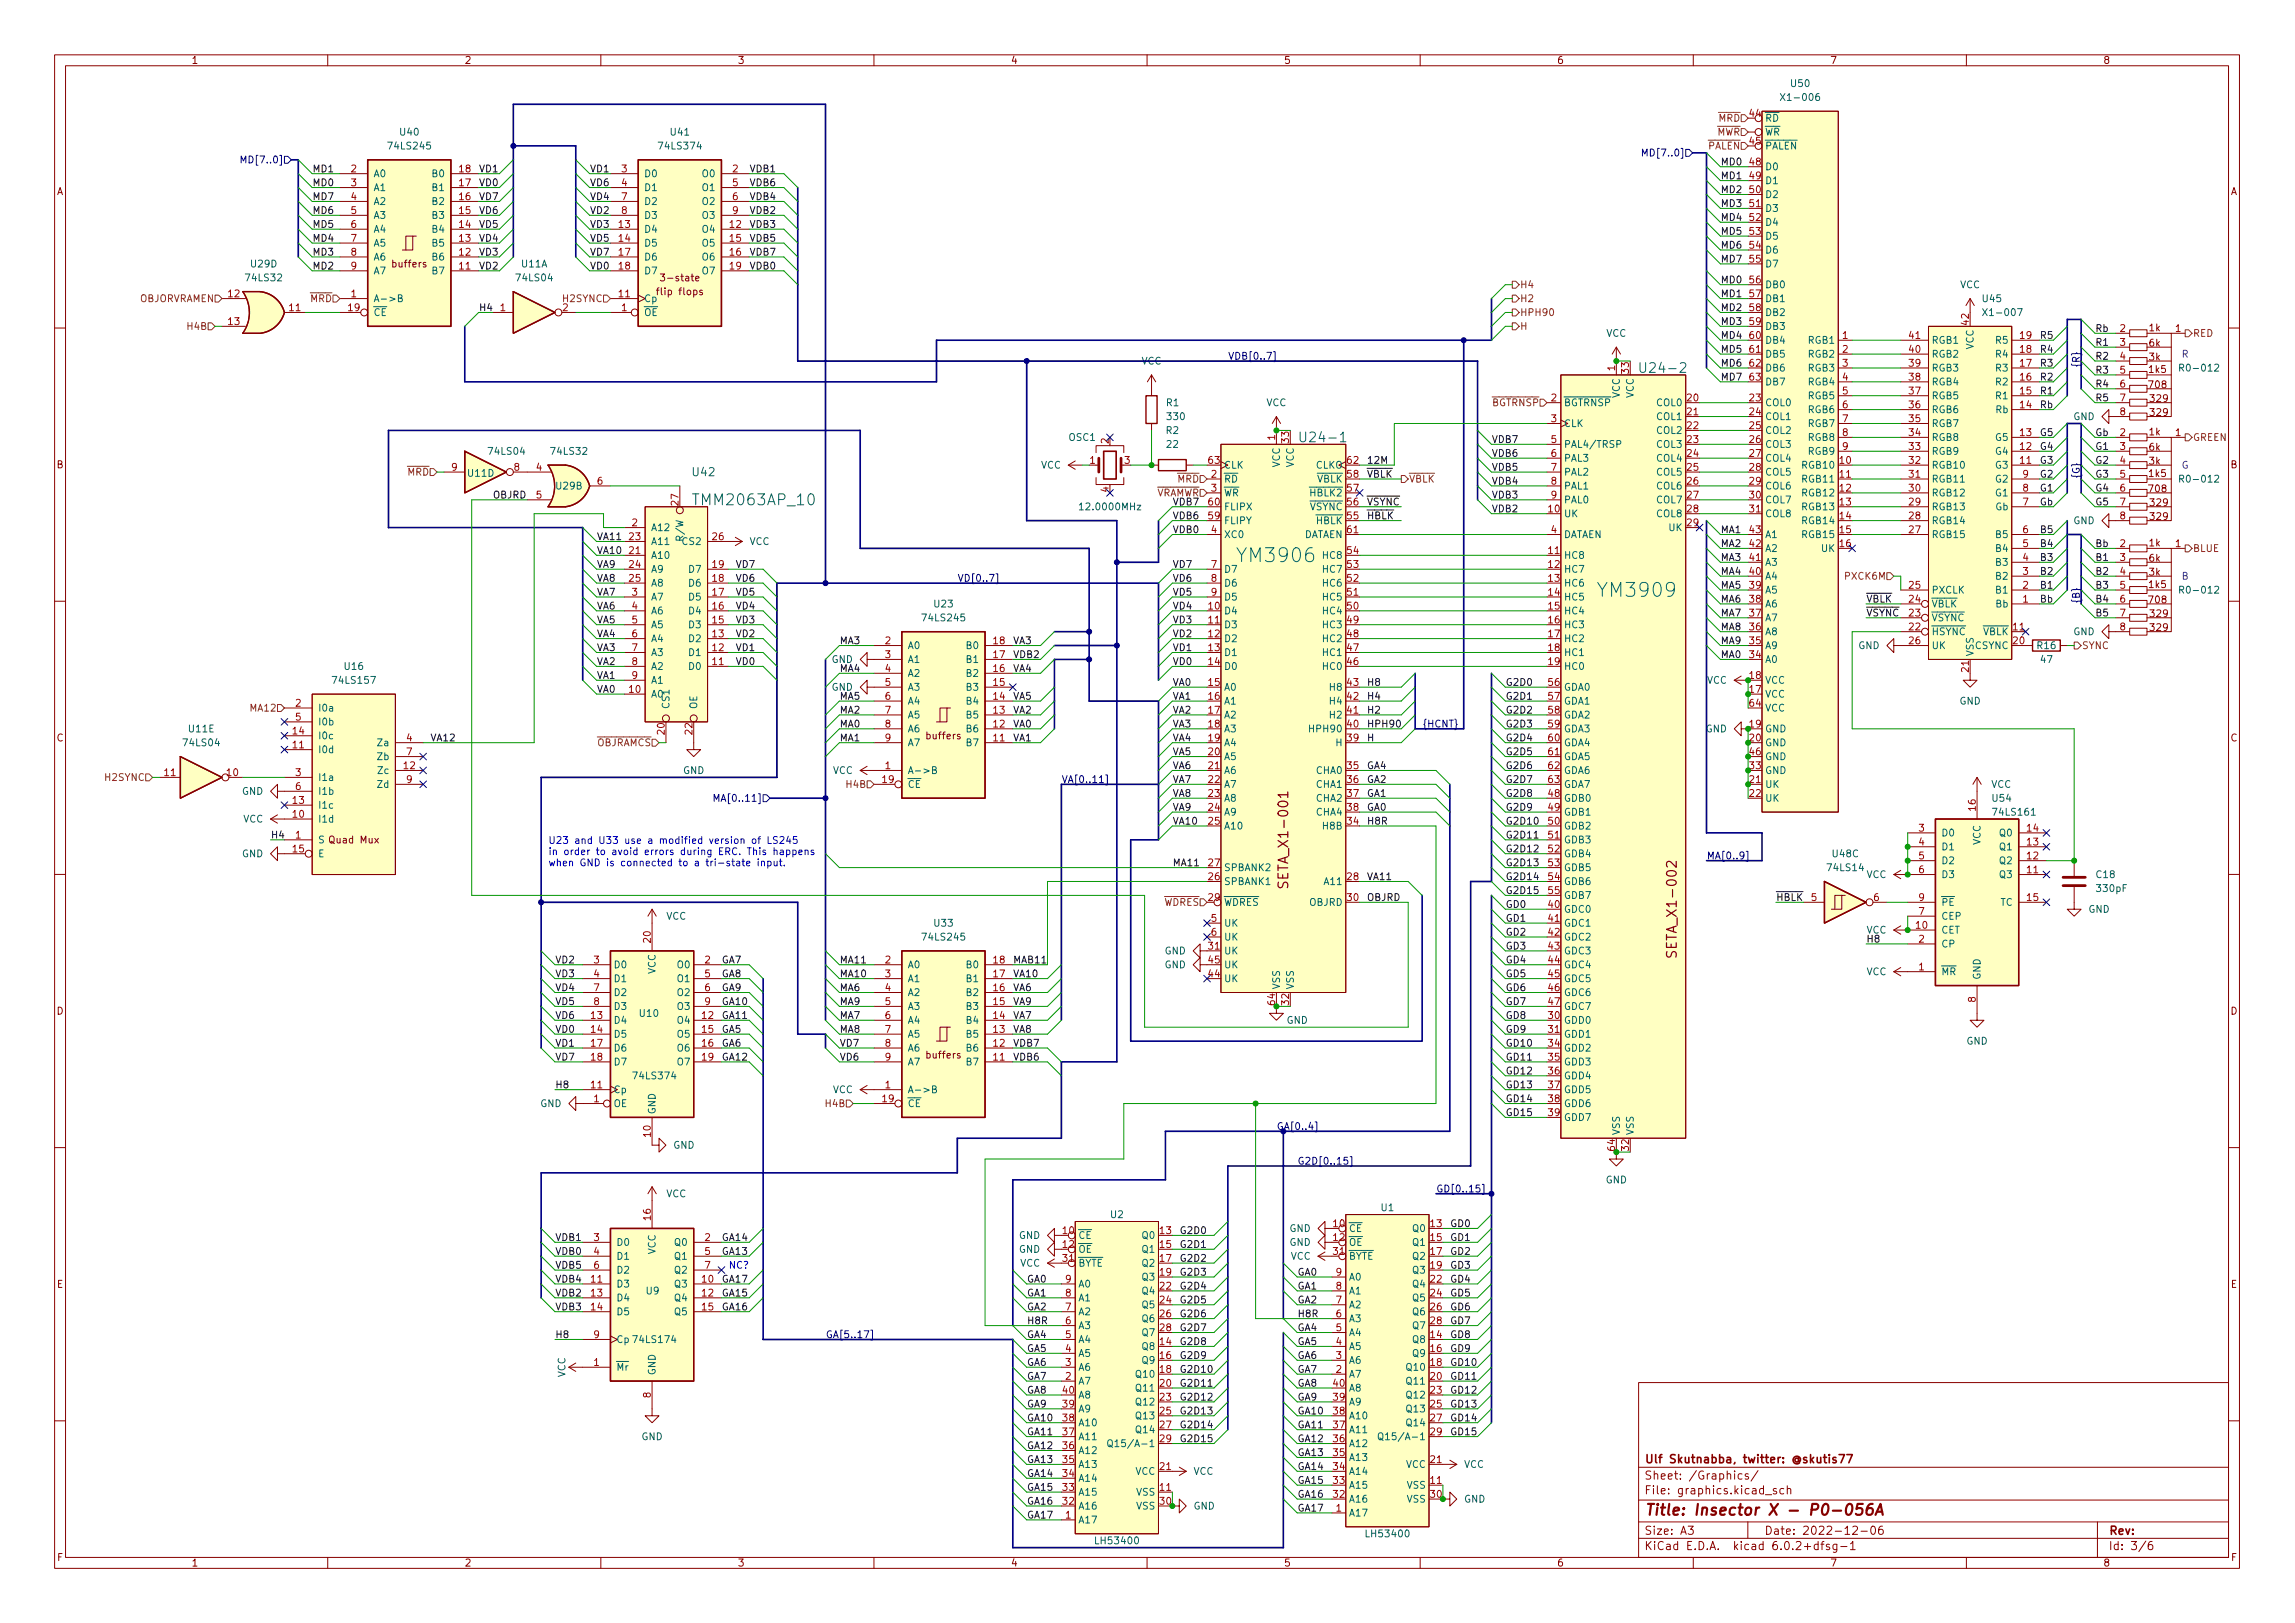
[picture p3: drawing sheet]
<svg xmlns="http://www.w3.org/2000/svg" width="420mm" height="297mm" viewBox="0 0 420 297" stroke-linecap="round" stroke-linejoin="round" font-family="sans-serif">
<defs><g id="words">
<g font-size="3.5" fill="#006464">
<text x="227" y="102.9">YM3906</text>
<text x="293" y="109.3">YM3909</text>
</g>
<text font-size="2.8" fill="#006464" x="127.5" y="92.5">TMM2063AP_10</text>
<text font-size="2.8" fill="#840000" x="301" y="277.3">Title: Insector X - P0-056A</text>
<g font-size="2.5" fill="#006464">
<text x="301" y="68.2">U24-2</text>
<text x="238.8" y="80.9">U24-1</text>
</g>
<g font-size="2.5" fill="#840000">
<text x="235.8" y="161.7" transform="rotate(-90 235.8 161.7)">SETA_X1-001</text>
<text x="307" y="174.4" transform="rotate(-90 307 174.4)">SETA_X1-002</text>
</g>
<text font-size="2.1" fill="#006464" x="126.9" y="87.1">U42</text>
<g font-size="2.1" fill="#840000">
<text x="301" y="267.8">Ulf Skutnabba, twitter: @skutis77</text>
<text x="301" y="273.5">File: graphics.kicad_sch</text>
<text x="301" y="270.8">Sheet: /Graphics/</text>
<text x="301" y="280.9">Size: A3</text>
<text x="323" y="280.9">Date: 2022-12-06</text>
<text x="386" y="280.9">Rev:</text>
<text x="301" y="283.7">KiCad E.D.A. kicad 6.0.2+dfsg-1</text>
<text x="386" y="283.7">Id: 3/6</text>
</g>
<g font-size="1.8" fill="#840000">
<text x="35" y="11.7">1</text>
<text x="85" y="11.7">2</text>
<text x="135" y="11.7">3</text>
<text x="185" y="11.7">4</text>
<text x="235" y="11.7">5</text>
<text x="285" y="11.7">6</text>
<text x="335" y="11.7">7</text>
<text x="385" y="11.7">8</text>
<text x="10.3" y="35.7">A</text>
<text x="408.3" y="35.7">A</text>
<text x="71.9" y="48.9">buffers</text>
<text x="121.6" y="51.5">3-state</text>
<text x="120.8" y="54">flip flops</text>
<text x="393.5" y="60.6">1k</text>
<text x="393.5" y="65.9">3k</text>
<text x="393.5" y="63.4">6k</text>
<text x="393.5" y="68.2">1k5</text>
<text x="393.5" y="71">708</text>
<text x="393.7" y="76.1">329</text>
<text x="393.7" y="73.6">329</text>
<text x="393.5" y="79.7">1k</text>
<text x="393.5" y="82.5">6k</text>
<text x="10.3" y="85.7">B</text>
<text x="393.5" y="85">3k</text>
<text x="393.5" y="87.3">1k5</text>
<text x="408.3" y="85.7">B</text>
<text x="393.5" y="90.1">708</text>
<text x="393.7" y="95.2">329</text>
<text x="393.7" y="92.6">329</text>
<text x="393.5" y="100">1k</text>
<text x="393.5" y="105.3">3k</text>
<text x="393.5" y="102.8">6k</text>
<text x="393.5" y="107.6">1k5</text>
<text x="393.5" y="110.4">708</text>
<text x="393.7" y="112.9">329</text>
<text x="393.7" y="115.5">329</text>
<text x="10.3" y="135.7">C</text>
<text x="169.7" y="135.3">buffers</text>
<text x="408.3" y="135.7">C</text>
<text x="10.3" y="185.7">D</text>
<text x="408.3" y="185.7">D</text>
<text x="169.7" y="193.7">buffers</text>
<text x="10.4" y="235.7">E</text>
<text x="408.4" y="235.7">E</text>
<text x="10.4" y="285.7">F</text>
<text x="35" y="286.7">1</text>
<text x="85" y="286.7">2</text>
<text x="135" y="286.7">3</text>
<text x="185" y="286.7">4</text>
<text x="235" y="286.7">5</text>
<text x="285" y="286.7">6</text>
<text x="335" y="286.7">7</text>
<text x="385" y="286.7">8</text>
<text x="408.4" y="285.7">F</text>
</g>
<g font-size="1.8" fill="#006464">
<text x="327.9" y="15.9">U50</text>
<text x="323.1" y="22.3">~{RD}</text>
<text x="326.7" y="18.5">X1-006</text>
<text x="71.3" y="27.3">74LS245</text>
<text x="73.3" y="24.8">U40</text>
<text x="120.9" y="27.3">74LS374</text>
<text x="122.8" y="24.8">U41</text>
<text x="323.1" y="24.8">~{WR}</text>
<text x="323.1" y="27.3">~{PALEN}</text>
<text x="68.3" y="32.4">A0</text>
<text x="68.3" y="35">A1</text>
<text x="79.3" y="35">B1</text>
<text x="79.3" y="32.4">B0</text>
<text x="117.9" y="32.4">D0</text>
<text x="117.9" y="35">D1</text>
<text x="128.7" y="32.4">O0</text>
<text x="128.7" y="35">O1</text>
<text x="323.1" y="31.2">D0</text>
<text x="323.1" y="33.7">D1</text>
<text x="68.3" y="37.5">A2</text>
<text x="68.3" y="40">A3</text>
<text x="79.3" y="40">B3</text>
<text x="79.3" y="37.5">B2</text>
<text x="117.9" y="37.5">D2</text>
<text x="117.9" y="40">D3</text>
<text x="128.7" y="37.5">O2</text>
<text x="128.7" y="40">O3</text>
<text x="323.1" y="36.2">D2</text>
<text x="323.1" y="38.8">D3</text>
<text x="323.1" y="41.3">D4</text>
<text x="68.3" y="42.6">A4</text>
<text x="68.3" y="45.1">A5</text>
<text x="68.3" y="47.7">A6</text>
<text x="79.3" y="47.7">B6</text>
<text x="79.3" y="45.1">B5</text>
<text x="79.3" y="42.6">B4</text>
<text x="117.9" y="42.6">D4</text>
<text x="117.9" y="45.1">D5</text>
<text x="117.9" y="47.7">D6</text>
<text x="128.7" y="42.6">O4</text>
<text x="128.7" y="45.1">O5</text>
<text x="128.7" y="47.7">O6</text>
<text x="323.1" y="43.9">D5</text>
<text x="323.1" y="46.4">D6</text>
<text x="45.2" y="51.5">74LS32</text>
<text x="46" y="48.9">U29D</text>
<text x="68.3" y="50.2">A7</text>
<text x="79.3" y="50.2">B7</text>
<text x="94.7" y="51.5">74LS04</text>
<text x="95.5" y="48.9">U11A</text>
<text x="117.9" y="50.2">D7</text>
<text x="128.7" y="50.2">O7</text>
<text x="323.1" y="48.9">D7</text>
<text x="323.1" y="52.7">DB0</text>
<text x="358.8" y="52.7">VCC</text>
<text x="68.3" y="55.3">A-&gt;B</text>
<text x="68.3" y="57.8">~{CE}</text>
<text x="117.9" y="57.8">~{OE}</text>
<text x="117.9" y="55.3">Cp</text>
<text x="323.1" y="55.3">DB1</text>
<text x="323.1" y="57.8">DB2</text>
<text x="363" y="55.3">U45</text>
<text x="363.7" y="57.8">X1-007</text>
<text x="294" y="61.6">VCC</text>
<text x="323.1" y="60.4">DB3</text>
<text x="323.1" y="62.9">DB4</text>
<text x="323.1" y="65.4">DB5</text>
<text x="331.1" y="62.9">RGB1</text>
<text x="331.1" y="65.4">RGB2</text>
<text x="353.6" y="65.4">RGB2</text>
<text x="353.6" y="62.9">RGB1</text>
<text x="361.3" y="64" transform="rotate(-90 361.3 64)">VCC</text>
<text x="365.5" y="65.4">R4</text>
<text x="365.5" y="62.9">R5</text>
<text x="209" y="66.7">VCC</text>
<text x="323.1" y="68">DB6</text>
<text x="323.1" y="70.5">DB7</text>
<text x="331.1" y="68">RGB3</text>
<text x="331.1" y="70.5">RGB4</text>
<text x="353.6" y="70.5">RGB4</text>
<text x="353.6" y="68">RGB3</text>
<text x="365.5" y="70.5">R2</text>
<text x="365.5" y="68">R3</text>
<text x="399.7" y="68">R0-012</text>
<text x="213.5" y="74.3">R1</text>
<text x="213.8" y="76.9">330</text>
<text x="231.8" y="74.3">VCC</text>
<text x="286.3" y="74.3">~{BGTRNSP}</text>
<text x="296.5" y="72.9" transform="rotate(-90 296.5 72.9)">VCC</text>
<text x="299.1" y="72.9" transform="rotate(-90 299.1 72.9)">VCC</text>
<text x="303.4" y="74.3">COL0</text>
<text x="303.4" y="76.9">COL1</text>
<text x="323.1" y="74.3">COL0</text>
<text x="323.1" y="76.9">COL1</text>
<text x="331.1" y="73.1">RGB5</text>
<text x="331.1" y="75.6">RGB6</text>
<text x="353.6" y="75.6">RGB6</text>
<text x="353.6" y="73.1">RGB5</text>
<text x="365.4" y="75.6">Rb</text>
<text x="365.5" y="73.1">R1</text>
<text x="379.6" y="76.9">GND</text>
<text x="89.6" y="83.2">74LS04</text>
<text x="101" y="83.2">74LS32</text>
<text x="195.7" y="80.7">OSC1</text>
<text x="213.5" y="79.4">R2</text>
<text x="213.6" y="82">22</text>
<text x="286.3" y="78.1">CLK</text>
<text x="286.3" y="82">PAL4/TRSP</text>
<text x="303.4" y="79.4">COL2</text>
<text x="303.4" y="82">COL3</text>
<text x="323.1" y="79.4">COL2</text>
<text x="323.1" y="82">COL3</text>
<text x="331.1" y="78.1">RGB7</text>
<text x="331.1" y="80.7">RGB8</text>
<text x="331.1" y="83.2">RGB9</text>
<text x="353.6" y="83.2">RGB9</text>
<text x="353.6" y="80.7">RGB8</text>
<text x="353.6" y="78.1">RGB7</text>
<text x="365.4" y="83.2">G4</text>
<text x="365.4" y="80.7">G5</text>
<text x="85.7" y="87.2">U11D</text>
<text x="101.9" y="89.6">U29B</text>
<text x="190.5" y="85.8">VCC</text>
<text x="224" y="88.3">~{RD}</text>
<text x="224" y="85.8">CLK</text>
<text x="234.3" y="85.6" transform="rotate(-90 234.3 85.6)">VCC</text>
<text x="236.9" y="85.6" transform="rotate(-90 236.9 85.6)">VCC</text>
<text x="239.7" y="88.3">~{VBLK}</text>
<text x="240.9" y="85.8">CLKO</text>
<text x="286.3" y="84.5">PAL3</text>
<text x="286.3" y="87">PAL2</text>
<text x="286.3" y="89.6">PAL1</text>
<text x="303.4" y="84.5">COL4</text>
<text x="303.4" y="87">COL5</text>
<text x="303.4" y="89.6">COL6</text>
<text x="323.1" y="84.5">COL4</text>
<text x="323.1" y="87">COL5</text>
<text x="323.1" y="89.6">COL6</text>
<text x="330.1" y="85.8">RGB10</text>
<text x="330.1" y="88.3">RGB11</text>
<text x="353.6" y="88.3">RGB11</text>
<text x="353.6" y="85.8">RGB10</text>
<text x="365.4" y="85.8">G3</text>
<text x="365.4" y="88.3">G2</text>
<text x="399.7" y="88.3">R0-012</text>
<text x="198.2" y="93.4">12.0000MHz</text>
<text x="224" y="90.8">~{WR}</text>
<text x="224" y="95.9">FLIPY</text>
<text x="224" y="93.4">FLIPX</text>
<text x="238.4" y="93.4">~{VSYNC}</text>
<text x="238.6" y="90.8">~{HBLK2}</text>
<text x="239.6" y="95.9">~{HBLK}</text>
<text x="286.3" y="94.7">UK</text>
<text x="286.3" y="92.1">PAL0</text>
<text x="303.4" y="92.1">COL7</text>
<text x="303.4" y="94.7">COL8</text>
<text x="323.1" y="92.1">COL7</text>
<text x="323.1" y="94.7">COL8</text>
<text x="330.1" y="90.8">RGB12</text>
<text x="330.1" y="93.4">RGB13</text>
<text x="330.1" y="95.9">RGB14</text>
<text x="353.6" y="95.9">RGB14</text>
<text x="353.6" y="93.4">RGB13</text>
<text x="353.6" y="90.8">RGB12</text>
<text x="365.3" y="93.4">Gb</text>
<text x="365.4" y="90.8">G1</text>
<text x="379.6" y="95.9">GND</text>
<text x="119.1" y="97.2">A12</text>
<text x="119.1" y="99.7">A11</text>
<text x="125.1" y="99.7">CS2</text>
<text x="125.1" y="98.5" transform="rotate(-90 125.1 98.5)">R/W</text>
<text x="137.2" y="99.7">VCC</text>
<text x="224" y="98.5">XC0</text>
<text x="238.5" y="98.5">DATAEN</text>
<text x="286.3" y="98.5">DATAEN</text>
<text x="305.5" y="97.2">UK</text>
<text x="323.1" y="101">A2</text>
<text x="323.1" y="98.5">A1</text>
<text x="330.1" y="98.5">RGB15</text>
<text x="333.5" y="101">UK</text>
<text x="353.6" y="98.5">RGB15</text>
<text x="365.5" y="101">B4</text>
<text x="365.5" y="98.5">B5</text>
<text x="119.1" y="102.3">A10</text>
<text x="119.1" y="104.8">A9</text>
<text x="119.1" y="107.4">A8</text>
<text x="126.3" y="107.4">D6</text>
<text x="126.3" y="104.8">D7</text>
<text x="224" y="104.8">D7</text>
<text x="224" y="107.4">D6</text>
<text x="242.3" y="107.4">HC6</text>
<text x="242.3" y="104.8">HC7</text>
<text x="242.3" y="102.3">HC8</text>
<text x="286.3" y="102.3">HC8</text>
<text x="286.3" y="104.8">HC7</text>
<text x="286.3" y="107.4">HC6</text>
<text x="323.1" y="106.1">A4</text>
<text x="323.1" y="103.5">A3</text>
<text x="365.5" y="106.1">B2</text>
<text x="365.5" y="103.5">B3</text>
<text x="119.1" y="109.9">A7</text>
<text x="119.1" y="112.4">A6</text>
<text x="126.3" y="112.4">D4</text>
<text x="126.3" y="109.9">D5</text>
<text x="169.1" y="113.7">74LS245</text>
<text x="171.1" y="111.2">U23</text>
<text x="224" y="112.4">D4</text>
<text x="224" y="109.9">D5</text>
<text x="242.3" y="112.4">HC4</text>
<text x="242.3" y="109.9">HC5</text>
<text x="286.3" y="109.9">HC5</text>
<text x="286.3" y="112.4">HC4</text>
<text x="323.1" y="113.7">A7</text>
<text x="323.1" y="111.2">A6</text>
<text x="323.1" y="108.6">A5</text>
<text x="353.6" y="113.7">~{VSYNC}</text>
<text x="353.6" y="111.2">~{VBLK}</text>
<text x="353.6" y="108.6">PXCLK</text>
<text x="365.4" y="111.2">Bb</text>
<text x="365.5" y="108.6">B1</text>
<text x="399.7" y="108.6">R0-012</text>
<text x="119.1" y="115">A5</text>
<text x="119.1" y="117.5">A4</text>
<text x="126.3" y="117.5">D2</text>
<text x="126.3" y="115">D3</text>
<text x="166.1" y="118.8">A0</text>
<text x="177.1" y="118.8">B0</text>
<text x="224" y="115">D3</text>
<text x="224" y="117.5">D2</text>
<text x="242.3" y="117.5">HC2</text>
<text x="242.3" y="115">HC3</text>
<text x="286.3" y="115">HC3</text>
<text x="286.3" y="117.5">HC2</text>
<text x="323.1" y="118.8">A9</text>
<text x="323.1" y="116.2">A8</text>
<text x="340.2" y="118.8">GND</text>
<text x="353.6" y="116.2">~{HSYNC}~{VBLK}</text>
<text x="353.6" y="118.8">UK</text>
<text x="361.6" y="118.8">CSYNC</text>
<text x="373" y="118.8">R16</text>
<text x="379.6" y="116.2">GND</text>
<text x="61.2" y="125.1">74LS157</text>
<text x="63.1" y="122.6">U16</text>
<text x="119.1" y="120.1">A3</text>
<text x="119.1" y="122.6">A2</text>
<text x="119.1" y="125.1">A1</text>
<text x="126.3" y="122.6">D0</text>
<text x="126.3" y="120.1">D1</text>
<text x="152.2" y="121.3">GND</text>
<text x="166.1" y="121.3">A1</text>
<text x="166.1" y="123.9">A2</text>
<text x="177.1" y="123.9">B2</text>
<text x="177.1" y="121.3">B1</text>
<text x="224" y="120.1">D1</text>
<text x="224" y="122.6">D0</text>
<text x="242.3" y="122.6">HC0</text>
<text x="242.3" y="120.1">HC1</text>
<text x="286.3" y="120.1">HC1</text>
<text x="286.3" y="122.6">HC0</text>
<text x="312.5" y="125.1">VCC</text>
<text x="323.1" y="125.1">VCC</text>
<text x="323.1" y="121.3">A0</text>
<text x="361.3" y="120.2" transform="rotate(-90 361.3 120.2)">VSS</text>
<text x="373.7" y="121.3">47</text>
<text x="58.2" y="130.2">I0a</text>
<text x="119.1" y="127.7">A0</text>
<text x="122.6" y="129.8" transform="rotate(-90 122.6 129.8)">CS1</text>
<text x="127.6" y="129.8" transform="rotate(-90 127.6 129.8)">OE</text>
<text x="152.2" y="126.4">GND</text>
<text x="166.1" y="126.4">A3</text>
<text x="166.1" y="128.9">A4</text>
<text x="166.1" y="131.5">A5</text>
<text x="177.1" y="131.5">B5</text>
<text x="177.1" y="128.9">B4</text>
<text x="177.1" y="126.4">B3</text>
<text x="224" y="126.4">A0</text>
<text x="224" y="128.9">A1</text>
<text x="224" y="131.5">A2</text>
<text x="243.6" y="131.5">H2</text>
<text x="243.6" y="128.9">H4</text>
<text x="243.6" y="126.4">H8</text>
<text x="286.3" y="126.4">GDA0</text>
<text x="286.3" y="128.9">GDA1</text>
<text x="286.3" y="131.5">GDA2</text>
<text x="323.1" y="127.7">VCC</text>
<text x="323.1" y="130.2">VCC</text>
<text x="358.7" y="128.9">GND</text>
<text x="33.7" y="136.6">74LS04</text>
<text x="34.6" y="134">U11E</text>
<text x="58.2" y="137.8">I0d</text>
<text x="58.2" y="135.3">I0c</text>
<text x="58.2" y="132.8">I0b</text>
<text x="69.3" y="136.6">Za</text>
<text x="166.1" y="134">A6</text>
<text x="166.1" y="136.6">A7</text>
<text x="177.1" y="136.6">B7</text>
<text x="177.1" y="134">B6</text>
<text x="224" y="134">A3</text>
<text x="224" y="136.6">A4</text>
<text x="240.2" y="134">HPH90</text>
<text x="244.6" y="136.6">H</text>
<text x="286.3" y="134">GDA3</text>
<text x="286.3" y="136.6">GDA4</text>
<text x="312.2" y="134">GND</text>
<text x="323.1" y="134">GND</text>
<text x="323.1" y="136.6">GND</text>
<text x="58.2" y="142.9">I1a</text>
<text x="69.2" y="139.1">Zb</text>
<text x="69.3" y="141.6">Zc</text>
<text x="125" y="141.6">GND</text>
<text x="152.4" y="141.6">VCC</text>
<text x="166.1" y="141.6">A-&gt;B</text>
<text x="224" y="139.1">A5</text>
<text x="224" y="141.6">A6</text>
<text x="241.1" y="141.6">CHA0</text>
<text x="286.3" y="139.1">GDA5</text>
<text x="286.3" y="141.6">GDA6</text>
<text x="323.1" y="141.6">GND</text>
<text x="323.1" y="139.1">GND</text>
<text x="44.3" y="145.5">GND</text>
<text x="58.2" y="148">I1c</text>
<text x="58.2" y="145.5">I1b</text>
<text x="69.2" y="144.2">Zd</text>
<text x="166.1" y="144.2">~{CE}</text>
<text x="224" y="144.2">A7</text>
<text x="224" y="146.7">A8</text>
<text x="224" y="149.3">A9</text>
<text x="241.1" y="144.2">CHA1</text>
<text x="241.1" y="146.7">CHA2</text>
<text x="241.1" y="149.3">CHA4</text>
<text x="286.3" y="146.7">GDB0</text>
<text x="286.3" y="149.3">GDB1</text>
<text x="286.3" y="144.2">GDA7</text>
<text x="323.1" y="144.2">UK</text>
<text x="323.1" y="146.7">UK</text>
<text x="364.5" y="144.2">VCC</text>
<text x="364.8" y="146.7">U54</text>
<text x="365.1" y="149.3">74LS161</text>
<text x="44.5" y="150.5">VCC</text>
<text x="58.2" y="154.3">S Quad Mux</text>
<text x="58.2" y="150.5">I1d</text>
<text x="224" y="151.8">A10</text>
<text x="242.3" y="151.8">H8B</text>
<text x="286.3" y="151.8">GDB2</text>
<text x="286.3" y="154.3">GDB3</text>
<text x="355.3" y="153.1">D0</text>
<text x="355.3" y="155.6">D1</text>
<text x="362.6" y="154.6" transform="rotate(-90 362.6 154.6)">VCC</text>
<text x="366.2" y="155.6">Q1</text>
<text x="366.2" y="153.1">Q0</text>
<text x="44.3" y="156.9">GND</text>
<text x="58.2" y="156.9">E</text>
<text x="224" y="162">SPBANK1</text>
<text x="224" y="159.4">SPBANK2</text>
<text x="242.6" y="162">A11</text>
<text x="286.3" y="156.9">GDB4</text>
<text x="286.3" y="159.4">GDB5</text>
<text x="286.3" y="162">GDB6</text>
<text x="334.7" y="159.4">74LS14</text>
<text x="335.6" y="156.9">U48C</text>
<text x="341.7" y="160.7">VCC</text>
<text x="355.3" y="158.2">D2</text>
<text x="355.3" y="160.7">D3</text>
<text x="366.2" y="160.7">Q3</text>
<text x="366.2" y="158.2">Q2</text>
<text x="383.8" y="160.7">C18</text>
<text x="224" y="165.8">~{WDRES</text>
<text x="239.7" y="165.8">OBJRD</text>
<text x="286.3" y="167">GDC0</text>
<text x="286.3" y="164.5">GDB7</text>
<text x="355.3" y="165.8">~{PE}</text>
<text x="366.2" y="165.8">TC</text>
<text x="382.3" y="167">GND</text>
<text x="384" y="163.2">330pF</text>
<text x="121.9" y="168.3">VCC</text>
<text x="169.1" y="172.1">74LS245</text>
<text x="171.1" y="169.6">U33</text>
<text x="224" y="169.6">UK</text>
<text x="224" y="172.1">UK</text>
<text x="286.3" y="169.6">GDC1</text>
<text x="286.3" y="172.1">GDC2</text>
<text x="341.7" y="170.9">VCC</text>
<text x="355.3" y="170.9">CET</text>
<text x="355.3" y="173.4">CP</text>
<text x="355.3" y="168.3">CEP</text>
<text x="112.3" y="177.2">D0</text>
<text x="112.3" y="179.7">D1</text>
<text x="120" y="178.3" transform="rotate(-90 120 178.3)">VCC</text>
<text x="124.1" y="177.2">O0</text>
<text x="124.1" y="179.7">O1</text>
<text x="166.1" y="177.2">A0</text>
<text x="166.1" y="179.7">A1</text>
<text x="177.1" y="179.7">B1</text>
<text x="177.1" y="177.2">B0</text>
<text x="213.2" y="174.7">GND</text>
<text x="213.2" y="177.2">GND</text>
<text x="224" y="174.7">UK</text>
<text x="224" y="179.7">UK</text>
<text x="224" y="177.2">UK</text>
<text x="286.3" y="174.7">GDC3</text>
<text x="286.3" y="177.2">GDC4</text>
<text x="286.3" y="179.7">GDC5</text>
<text x="341.7" y="178.5">VCC</text>
<text x="355.3" y="178.5">~{MR}</text>
<text x="362.6" y="179.4" transform="rotate(-90 362.6 179.4)">GND</text>
<text x="112.3" y="182.3">D2</text>
<text x="112.3" y="184.8">D3</text>
<text x="124.1" y="182.3">O2</text>
<text x="124.1" y="184.8">O3</text>
<text x="166.1" y="182.3">A2</text>
<text x="166.1" y="184.8">A3</text>
<text x="177.1" y="184.8">B3</text>
<text x="177.1" y="182.3">B2</text>
<text x="234.3" y="181.1" transform="rotate(-90 234.3 181.1)">VSS</text>
<text x="236.9" y="181.1" transform="rotate(-90 236.9 181.1)">VSS</text>
<text x="286.3" y="182.3">GDC6</text>
<text x="286.3" y="184.8">GDC7</text>
<text x="112.3" y="187.4">D4</text>
<text x="112.3" y="189.9">D5</text>
<text x="117.2" y="186.1">U10</text>
<text x="124.1" y="187.4">O4</text>
<text x="124.1" y="189.9">O5</text>
<text x="166.1" y="187.4">A4</text>
<text x="166.1" y="189.9">A5</text>
<text x="177.1" y="189.9">B5</text>
<text x="177.1" y="187.4">B4</text>
<text x="235.5" y="187.4">GND</text>
<text x="286.3" y="187.4">GDD0</text>
<text x="286.3" y="189.9">GDD1</text>
<text x="360" y="191.2">GND</text>
<text x="112.3" y="192.4">D6</text>
<text x="112.3" y="195">D7</text>
<text x="116.2" y="197.5">74LS374</text>
<text x="124.1" y="192.4">O6</text>
<text x="124.1" y="195">O7</text>
<text x="166.1" y="192.4">A6</text>
<text x="166.1" y="195">A7</text>
<text x="177.1" y="195">B7</text>
<text x="177.1" y="192.4">B6</text>
<text x="286.3" y="192.4">GDD2</text>
<text x="286.3" y="195">GDD3</text>
<text x="286.3" y="197.5">GDD4</text>
<text x="98.9" y="202.6">GND</text>
<text x="112.3" y="202.6">OE</text>
<text x="112.3" y="200.1">Cp</text>
<text x="120" y="204" transform="rotate(-90 120 204)">GND</text>
<text x="152.4" y="200.1">VCC</text>
<text x="166.1" y="200.1">A-&gt;B</text>
<text x="166.1" y="202.6">~{CE}</text>
<text x="286.3" y="200.1">GDD5</text>
<text x="286.3" y="202.6">GDD6</text>
<text x="286.3" y="205.1">GDD7</text>
<text x="296.5" y="207.8" transform="rotate(-90 296.5 207.8)">VSS</text>
<text x="299.1" y="207.8" transform="rotate(-90 299.1 207.8)">VSS</text>
<text x="123.2" y="210.2">GND</text>
<text x="121.9" y="219.1">VCC</text>
<text x="252.9" y="221.7">U1</text>
<text x="293.9" y="216.6">GND</text>
<text x="186.5" y="226.7">GND</text>
<text x="197.4" y="226.7">~{CE}</text>
<text x="203.3" y="222.9">U2</text>
<text x="209.2" y="226.7">Q0</text>
<text x="236.1" y="225.5">GND</text>
<text x="246.9" y="225.5">~{CE}</text>
<text x="258.8" y="225.5">Q0</text>
<text x="112.8" y="228">D0</text>
<text x="112.8" y="230.5">D1</text>
<text x="112.8" y="233.1">D2</text>
<text x="120" y="229.6" transform="rotate(-90 120 229.6)">VCC</text>
<text x="123.6" y="228">Q0</text>
<text x="123.6" y="230.5">Q1</text>
<text x="123.6" y="233.1">Q2</text>
<text x="186.5" y="229.3">GND</text>
<text x="186.7" y="231.8">VCC</text>
<text x="197.4" y="229.3">~{OE}</text>
<text x="197.4" y="231.8">~{BYTE}</text>
<text x="209.2" y="229.3">Q1</text>
<text x="209.2" y="231.8">Q2</text>
<text x="236.1" y="228">GND</text>
<text x="236.3" y="230.5">VCC</text>
<text x="246.9" y="228">~{OE}</text>
<text x="246.9" y="230.5">~{BYTE}</text>
<text x="258.8" y="228">Q1</text>
<text x="258.8" y="230.5">Q2</text>
<text x="258.8" y="233.1">Q3</text>
<text x="112.8" y="235.6">D3</text>
<text x="112.8" y="238.2">D4</text>
<text x="118.3" y="236.9">U9</text>
<text x="123.6" y="235.6">Q3</text>
<text x="123.6" y="238.2">Q4</text>
<text x="197.4" y="238.2">A1</text>
<text x="197.4" y="235.6">A0</text>
<text x="209.2" y="234.4">Q3</text>
<text x="209.2" y="236.9">Q4</text>
<text x="209.2" y="239.4">Q5</text>
<text x="246.9" y="239.4">A2</text>
<text x="246.9" y="236.9">A1</text>
<text x="246.9" y="234.4">A0</text>
<text x="258.8" y="235.6">Q4</text>
<text x="258.8" y="238.2">Q5</text>
<text x="112.8" y="240.7">D5</text>
<text x="112.8" y="245.8">Cp 74LS174</text>
<text x="123.6" y="240.7">Q5</text>
<text x="197.4" y="245.8">A4</text>
<text x="197.4" y="243.2">A3</text>
<text x="197.4" y="240.7">A2</text>
<text x="209.2" y="242">Q6</text>
<text x="209.2" y="244.5">Q7</text>
<text x="246.9" y="244.5">A4</text>
<text x="246.9" y="242">A3</text>
<text x="258.8" y="245.8">Q8</text>
<text x="258.8" y="240.7">Q6</text>
<text x="258.8" y="243.2">Q7</text>
<text x="112.8" y="250.9">~{Mr}</text>
<text x="120" y="251.8" transform="rotate(-90 120 251.8)">GND</text>
<text x="197.4" y="250.9">A6</text>
<text x="197.4" y="248.3">A5</text>
<text x="209.2" y="247.1">Q8</text>
<text x="209.2" y="249.6">Q9</text>
<text x="246.9" y="249.6">A6</text>
<text x="246.9" y="247.1">A5</text>
<text x="257.8" y="250.9">Q10</text>
<text x="258.8" y="248.3">Q9</text>
<text x="103.5" y="252.1" transform="rotate(-90 103.5 252.1)">VCC</text>
<text x="197.4" y="253.4">A7</text>
<text x="197.4" y="255.9">A8</text>
<text x="208.2" y="252.1">Q10</text>
<text x="208.2" y="254.7">Q11</text>
<text x="208.2" y="257.2">Q12</text>
<text x="246.9" y="252.1">A7</text>
<text x="246.9" y="257.2">A9</text>
<text x="246.9" y="254.7">A8</text>
<text x="257.8" y="253.4">Q11</text>
<text x="257.8" y="255.9">Q12</text>
<text x="117.4" y="263.6">GND</text>
<text x="197.4" y="263.6">A11</text>
<text x="197.4" y="261">A10</text>
<text x="197.4" y="258.5">A9</text>
<text x="208.2" y="259.8">Q13</text>
<text x="208.2" y="262.3">Q14</text>
<text x="246.9" y="262.3">A11</text>
<text x="246.9" y="259.8">A10</text>
<text x="254.4" y="263.6">Q15/A-1</text>
<text x="257.8" y="258.5">Q13</text>
<text x="257.8" y="261">Q14</text>
<text x="197.4" y="268.6">A13</text>
<text x="197.4" y="266.1">A12</text>
<text x="204.9" y="264.8">Q15/A-1</text>
<text x="207.8" y="269.9">VCC</text>
<text x="218.5" y="269.9">VCC</text>
<text x="246.9" y="269.9">A14</text>
<text x="246.9" y="267.4">A13</text>
<text x="246.9" y="264.8">A12</text>
<text x="257.4" y="268.6">VCC</text>
<text x="268" y="268.6">VCC</text>
<text x="197.4" y="273.7">A15</text>
<text x="197.4" y="271.2">A14</text>
<text x="208" y="273.7">VSS</text>
<text x="246.9" y="275">A16</text>
<text x="246.9" y="272.5">A15</text>
<text x="257.6" y="272.5">VSS</text>
<text x="257.6" y="275">VSS</text>
<text x="268" y="275">GND</text>
<text x="197.4" y="278.8">A17</text>
<text x="197.4" y="276.3">A16</text>
<text x="208" y="276.3">VSS</text>
<text x="218.5" y="276.3">GND</text>
<text x="246.9" y="277.5">A17</text>
<text x="250.4" y="281.3">LH53400</text>
<text x="200.8" y="282.6">LH53400</text>
</g>
<g font-size="1.8" fill="#725600">
<text x="313.3" y="22.3">~{MRD}</text>
<text x="311.3" y="27.3">~{PALEN}</text>
<text x="312.9" y="24.8">~{MWR}</text>
<text x="278.2" y="52.7">H4</text>
<text x="25.3" y="55.3">OBJORVRAMEN</text>
<text x="55.5" y="55.3">~{MRD}</text>
<text x="103.2" y="55.3">H2SYNC</text>
<text x="278.2" y="55.3">H2</text>
<text x="278.2" y="57.8">HPH90</text>
<text x="34.5" y="60.4">H4B</text>
<text x="278.2" y="60.4">H</text>
<text x="401.4" y="61.6">RED</text>
<text x="271.8" y="74.3">~{BGTRNSP}</text>
<text x="401.4" y="80.7">GREEN</text>
<text x="73.2" y="87">~{MRD}</text>
<text x="214.2" y="88.3">~{MRD}</text>
<text x="257.9" y="88.3">~{VBLK}</text>
<text x="210.1" y="90.8">~{VRAMWR}</text>
<text x="401.4" y="101">BLUE</text>
<text x="338" y="106.1">PXCK6M</text>
<text x="381.1" y="118.8">SYNC</text>
<text x="46" y="130.2">MA12</text>
<text x="107.8" y="136.6">~{OBJRAMCS}</text>
<text x="19.4" y="142.9">H2SYNC</text>
<text x="155.1" y="144.2">H4B</text>
<text x="211.6" y="165.8">~{WDRES}</text>
<text x="151.3" y="202.6">H4B</text>
</g>
<g font-size="1.8" fill="#a90000">
<text x="320.3" y="21.4">44</text>
<text x="320.3" y="26.5">45</text>
<text x="64.3" y="31.5">2</text>
<text x="64.3" y="34.1">3</text>
<text x="84.1" y="34.1">17</text>
<text x="84.1" y="31.5">18</text>
<text x="113.8" y="31.5">3</text>
<text x="113.8" y="34.1">4</text>
<text x="134.1" y="31.5">2</text>
<text x="134.1" y="34.1">5</text>
<text x="320.3" y="30.3">48</text>
<text x="320.3" y="32.8">49</text>
<text x="320.3" y="35.3">50</text>
<text x="64.3" y="36.6">4</text>
<text x="64.3" y="39.2">5</text>
<text x="64.3" y="41.7">6</text>
<text x="84.1" y="41.7">14</text>
<text x="84.1" y="39.2">15</text>
<text x="84.1" y="36.6">16</text>
<text x="113.3" y="41.7">13</text>
<text x="113.8" y="36.6">7</text>
<text x="113.8" y="39.2">8</text>
<text x="133.6" y="41.7">12</text>
<text x="134.1" y="36.6">6</text>
<text x="134.1" y="39.2">9</text>
<text x="320.3" y="37.9">51</text>
<text x="320.3" y="40.4">52</text>
<text x="64.3" y="44.2">7</text>
<text x="64.3" y="46.8">8</text>
<text x="84.1" y="46.8">12</text>
<text x="84.1" y="44.2">13</text>
<text x="113.3" y="44.2">14</text>
<text x="113.3" y="46.8">17</text>
<text x="133.6" y="44.2">15</text>
<text x="133.6" y="46.8">16</text>
<text x="320.3" y="43">53</text>
<text x="320.3" y="45.5">54</text>
<text x="64.3" y="49.3">9</text>
<text x="84.1" y="49.3">11</text>
<text x="113.3" y="49.3">18</text>
<text x="133.6" y="49.3">19</text>
<text x="320.3" y="48">55</text>
<text x="320.3" y="51.9">56</text>
<text x="41.8" y="54.4">12</text>
<text x="41.8" y="59.5">13</text>
<text x="53" y="56.9">11</text>
<text x="63.8" y="56.9">19</text>
<text x="64.3" y="54.4">1</text>
<text x="91.6" y="56.9">1</text>
<text x="103" y="56.9">2</text>
<text x="113.3" y="54.4">11</text>
<text x="113.8" y="56.9">1</text>
<text x="320.3" y="54.4">57</text>
<text x="320.3" y="56.9">58</text>
<text x="320.3" y="59.5">59</text>
<text x="360.4" y="59.4" transform="rotate(-90 360.4 59.4)">42</text>
<text x="320.3" y="62">60</text>
<text x="320.3" y="64.6">61</text>
<text x="337.3" y="62">1</text>
<text x="337.3" y="64.6">2</text>
<text x="349.5" y="64.6">40</text>
<text x="349.5" y="62">41</text>
<text x="369.9" y="64.6">18</text>
<text x="369.9" y="62">19</text>
<text x="388.1" y="60.7">2</text>
<text x="388.1" y="63.3">3</text>
<text x="388.1" y="65.8">4</text>
<text x="398.3" y="60.7">1</text>
<text x="295.7" y="67.8" transform="rotate(-90 295.7 67.8)">1</text>
<text x="298.2" y="68.3" transform="rotate(-90 298.2 68.3)">33</text>
<text x="320.3" y="67.1">62</text>
<text x="320.3" y="69.6">63</text>
<text x="337.3" y="67.1">3</text>
<text x="337.3" y="69.6">4</text>
<text x="349.5" y="69.6">38</text>
<text x="349.5" y="67.1">39</text>
<text x="369.9" y="69.6">16</text>
<text x="369.9" y="67.1">17</text>
<text x="388.1" y="68.4">5</text>
<text x="388.1" y="70.9">6</text>
<text x="284" y="73.4">2</text>
<text x="284" y="77.3">3</text>
<text x="308.9" y="73.4">20</text>
<text x="308.9" y="76">21</text>
<text x="320.3" y="73.4">23</text>
<text x="320.3" y="76">24</text>
<text x="337.3" y="72.2">5</text>
<text x="337.3" y="74.7">6</text>
<text x="337.3" y="77.3">7</text>
<text x="349.5" y="77.3">35</text>
<text x="349.5" y="74.7">36</text>
<text x="349.5" y="72.2">37</text>
<text x="369.9" y="74.7">14</text>
<text x="369.9" y="72.2">15</text>
<text x="388.1" y="73.4">7</text>
<text x="388.1" y="76">8</text>
<text x="202.9" y="81.2" transform="rotate(-90 202.9 81.2)">2</text>
<text x="233.4" y="80.5" transform="rotate(-90 233.4 80.5)">1</text>
<text x="236" y="81" transform="rotate(-90 236 81)">33</text>
<text x="284" y="81.1">5</text>
<text x="284" y="83.6">6</text>
<text x="308.9" y="78.5">22</text>
<text x="308.9" y="81.1">23</text>
<text x="308.9" y="83.6">24</text>
<text x="320.3" y="78.5">25</text>
<text x="320.3" y="81.1">26</text>
<text x="320.3" y="83.6">27</text>
<text x="337.3" y="79.8">8</text>
<text x="337.3" y="82.3">9</text>
<text x="349.5" y="82.3">33</text>
<text x="349.5" y="79.8">34</text>
<text x="369.9" y="82.3">12</text>
<text x="369.9" y="79.8">13</text>
<text x="388.1" y="79.8">2</text>
<text x="388.1" y="82.3">3</text>
<text x="398.3" y="79.8">1</text>
<text x="82.7" y="86.1">9</text>
<text x="94.1" y="86.1">8</text>
<text x="98.2" y="86.1">4</text>
<text x="109.4" y="88.7">6</text>
<text x="199.5" y="84.9">1</text>
<text x="205.9" y="84.9">3</text>
<text x="221.3" y="84.9">63</text>
<text x="221.8" y="87.4">2</text>
<text x="221.8" y="90">3</text>
<text x="246.7" y="90">57</text>
<text x="246.7" y="87.4">58</text>
<text x="246.7" y="84.9">62</text>
<text x="284" y="86.1">7</text>
<text x="284" y="88.7">8</text>
<text x="308.9" y="86.1">25</text>
<text x="308.9" y="88.7">26</text>
<text x="320.3" y="86.1">28</text>
<text x="320.3" y="88.7">29</text>
<text x="336.8" y="84.9">10</text>
<text x="336.8" y="87.4">11</text>
<text x="336.8" y="90">12</text>
<text x="349.5" y="90">30</text>
<text x="349.5" y="87.4">31</text>
<text x="349.5" y="84.9">32</text>
<text x="369.9" y="84.9">11</text>
<text x="370.3" y="90">8</text>
<text x="370.3" y="87.4">9</text>
<text x="388.1" y="84.9">4</text>
<text x="388.1" y="87.4">5</text>
<text x="388.1" y="90">6</text>
<text x="98.2" y="91.2">5</text>
<text x="124.2" y="92.5" transform="rotate(-90 124.2 92.5)">27</text>
<text x="202.9" y="90.1" transform="rotate(-90 202.9 90.1)">4</text>
<text x="221.3" y="95">59</text>
<text x="221.3" y="92.5">60</text>
<text x="246.7" y="95">55</text>
<text x="246.7" y="92.5">56</text>
<text x="283.5" y="93.8">10</text>
<text x="284" y="91.2">9</text>
<text x="308.9" y="91.2">27</text>
<text x="308.9" y="93.8">28</text>
<text x="320.3" y="91.2">30</text>
<text x="320.3" y="93.8">31</text>
<text x="336.8" y="92.5">13</text>
<text x="336.8" y="95">14</text>
<text x="349.5" y="95">28</text>
<text x="349.5" y="92.5">29</text>
<text x="370.3" y="92.5">7</text>
<text x="388.1" y="92.5">7</text>
<text x="388.1" y="95">8</text>
<text x="115.2" y="101.4">21</text>
<text x="115.2" y="98.8">23</text>
<text x="115.7" y="96.3">2</text>
<text x="130.5" y="98.8">26</text>
<text x="221.8" y="97.6">4</text>
<text x="246.7" y="101.4">54</text>
<text x="246.7" y="97.6">61</text>
<text x="283.5" y="101.4">11</text>
<text x="284" y="97.6">4</text>
<text x="308.9" y="96.3">29</text>
<text x="320.3" y="100.1">42</text>
<text x="320.3" y="97.6">43</text>
<text x="336.8" y="97.6">15</text>
<text x="336.8" y="100.1">16</text>
<text x="349.5" y="97.6">27</text>
<text x="370.3" y="100.1">5</text>
<text x="370.3" y="97.6">6</text>
<text x="388.1" y="100.1">2</text>
<text x="398.3" y="100.1">1</text>
<text x="115.2" y="103.9">24</text>
<text x="115.2" y="106.5">25</text>
<text x="130.5" y="106.5">18</text>
<text x="130.5" y="103.9">19</text>
<text x="221.8" y="103.9">7</text>
<text x="221.8" y="106.5">8</text>
<text x="246.7" y="106.5">52</text>
<text x="246.7" y="103.9">53</text>
<text x="283.5" y="103.9">12</text>
<text x="283.5" y="106.5">13</text>
<text x="320.3" y="107.7">39</text>
<text x="320.3" y="105.2">40</text>
<text x="320.3" y="102.7">41</text>
<text x="349.5" y="107.7">25</text>
<text x="370.3" y="107.7">2</text>
<text x="370.3" y="105.2">3</text>
<text x="370.3" y="102.7">4</text>
<text x="388.1" y="102.7">3</text>
<text x="388.1" y="105.2">4</text>
<text x="388.1" y="107.7">5</text>
<text x="115.7" y="109">3</text>
<text x="115.7" y="111.5">4</text>
<text x="130.5" y="111.5">16</text>
<text x="130.5" y="109">17</text>
<text x="221.3" y="111.5">10</text>
<text x="221.8" y="109">9</text>
<text x="246.7" y="111.5">50</text>
<text x="246.7" y="109">51</text>
<text x="283.5" y="109">14</text>
<text x="283.5" y="111.5">15</text>
<text x="320.3" y="112.8">37</text>
<text x="320.3" y="110.3">38</text>
<text x="370.3" y="110.3">1</text>
<text x="388.1" y="110.3">6</text>
<text x="388.1" y="112.8">7</text>
<text x="115.7" y="114.1">5</text>
<text x="115.7" y="116.6">6</text>
<text x="115.7" y="119.2">7</text>
<text x="130.5" y="119.2">12</text>
<text x="130.5" y="116.6">13</text>
<text x="130.5" y="114.1">15</text>
<text x="162.1" y="117.9">2</text>
<text x="181.9" y="117.9">18</text>
<text x="221.3" y="114.1">11</text>
<text x="221.3" y="116.6">12</text>
<text x="221.3" y="119.2">13</text>
<text x="246.7" y="119.2">47</text>
<text x="246.7" y="116.6">48</text>
<text x="246.7" y="114.1">49</text>
<text x="283.5" y="114.1">16</text>
<text x="283.5" y="116.6">17</text>
<text x="283.5" y="119.2">18</text>
<text x="320.3" y="117.9">35</text>
<text x="320.3" y="115.4">36</text>
<text x="349.5" y="115.4">22</text>
<text x="349.5" y="117.9">26</text>
<text x="368.6" y="115.4">11</text>
<text x="368.6" y="117.9">20</text>
<text x="388.1" y="115.4">8</text>
<text x="115.7" y="121.7">8</text>
<text x="115.7" y="124.2">9</text>
<text x="130.5" y="121.7">11</text>
<text x="162.1" y="120.4">3</text>
<text x="162.1" y="123">4</text>
<text x="162.1" y="125.5">5</text>
<text x="181.9" y="125.5">15</text>
<text x="181.9" y="123">16</text>
<text x="181.9" y="120.4">17</text>
<text x="221.3" y="121.7">14</text>
<text x="221.3" y="125.5">15</text>
<text x="246.7" y="125.5">43</text>
<text x="246.7" y="121.7">46</text>
<text x="283.5" y="121.7">19</text>
<text x="283.5" y="125.5">56</text>
<text x="320.3" y="124.2">18</text>
<text x="320.3" y="120.4">34</text>
<text x="360.4" y="122.9" transform="rotate(-90 360.4 122.9)">21</text>
<text x="54.1" y="129.3">2</text>
<text x="54.1" y="131.9">5</text>
<text x="115.2" y="126.8">10</text>
<text x="162.1" y="128.1">6</text>
<text x="162.1" y="130.6">7</text>
<text x="181.9" y="130.6">13</text>
<text x="181.9" y="128.1">14</text>
<text x="221.3" y="128.1">16</text>
<text x="221.3" y="130.6">17</text>
<text x="246.7" y="130.6">41</text>
<text x="246.7" y="128.1">42</text>
<text x="283.5" y="128.1">57</text>
<text x="283.5" y="130.6">58</text>
<text x="320.3" y="126.8">17</text>
<text x="320.3" y="129.3">64</text>
<text x="53.6" y="136.9">11</text>
<text x="53.6" y="134.4">14</text>
<text x="74.4" y="135.7">4</text>
<text x="121.7" y="134.4" transform="rotate(-90 121.7 134.4)">20</text>
<text x="126.7" y="134.4" transform="rotate(-90 126.7 134.4)">22</text>
<text x="162.1" y="133.1">8</text>
<text x="162.1" y="135.7">9</text>
<text x="181.9" y="135.7">11</text>
<text x="181.9" y="133.1">12</text>
<text x="221.3" y="133.1">18</text>
<text x="221.3" y="135.7">19</text>
<text x="246.7" y="135.7">39</text>
<text x="246.7" y="133.1">40</text>
<text x="283.5" y="133.1">59</text>
<text x="283.5" y="135.7">60</text>
<text x="320.3" y="133.1">19</text>
<text x="320.3" y="135.7">20</text>
<text x="30.1" y="142">11</text>
<text x="41.6" y="142">10</text>
<text x="54.1" y="142">3</text>
<text x="73.9" y="140.8">12</text>
<text x="74.4" y="138.2">7</text>
<text x="74.4" y="143.3">9</text>
<text x="161.6" y="143.3">19</text>
<text x="162.1" y="140.8">1</text>
<text x="221.3" y="138.2">20</text>
<text x="221.3" y="140.8">21</text>
<text x="221.3" y="143.3">22</text>
<text x="246.7" y="140.8">35</text>
<text x="246.7" y="143.3">36</text>
<text x="283.5" y="138.2">61</text>
<text x="283.5" y="140.8">62</text>
<text x="283.5" y="143.3">63</text>
<text x="320.3" y="143.3">21</text>
<text x="320.3" y="140.8">33</text>
<text x="320.3" y="138.2">46</text>
<text x="53.6" y="149.6">10</text>
<text x="53.6" y="147.1">13</text>
<text x="54.1" y="144.6">6</text>
<text x="221.3" y="145.8">23</text>
<text x="221.3" y="148.4">24</text>
<text x="246.7" y="145.8">37</text>
<text x="246.7" y="148.4">38</text>
<text x="283.5" y="145.8">48</text>
<text x="283.5" y="148.4">49</text>
<text x="320.3" y="145.8">22</text>
<text x="361.7" y="148.3" transform="rotate(-90 361.7 148.3)">16</text>
<text x="53.6" y="156">15</text>
<text x="54.1" y="153.5">1</text>
<text x="221.3" y="150.9">25</text>
<text x="246.7" y="150.9">34</text>
<text x="283.5" y="150.9">50</text>
<text x="283.5" y="153.5">51</text>
<text x="283.5" y="156">52</text>
<text x="351.3" y="152.2">3</text>
<text x="351.3" y="154.7">4</text>
<text x="371.1" y="154.7">13</text>
<text x="371.1" y="152.2">14</text>
<text x="221.3" y="161.1">26</text>
<text x="221.3" y="158.5">27</text>
<text x="246.7" y="161.1">28</text>
<text x="283.5" y="158.5">53</text>
<text x="283.5" y="161.1">54</text>
<text x="351.3" y="157.3">5</text>
<text x="351.3" y="159.8">6</text>
<text x="371.1" y="159.8">11</text>
<text x="371.1" y="157.3">12</text>
<text x="221.3" y="164.9">29</text>
<text x="246.7" y="164.9">30</text>
<text x="283.5" y="166.2">40</text>
<text x="283.5" y="163.6">55</text>
<text x="343" y="164.9">6</text>
<text x="351.3" y="167.4">7</text>
<text x="351.3" y="164.9">9</text>
<text x="371.1" y="164.9">15</text>
<text x="119.1" y="172.5" transform="rotate(-90 119.1 172.5)">20</text>
<text x="221.3" y="173.8">31</text>
<text x="221.8" y="168.7">5</text>
<text x="221.8" y="171.2">6</text>
<text x="283.5" y="168.7">41</text>
<text x="283.5" y="171.2">42</text>
<text x="283.5" y="173.8">43</text>
<text x="350.8" y="170">10</text>
<text x="351.3" y="172.5">2</text>
<text x="108.7" y="176.3">3</text>
<text x="108.7" y="178.9">4</text>
<text x="129" y="176.3">2</text>
<text x="129" y="178.9">5</text>
<text x="162.1" y="176.3">2</text>
<text x="162.1" y="178.9">3</text>
<text x="181.9" y="178.9">17</text>
<text x="181.9" y="176.3">18</text>
<text x="221.3" y="178.9">44</text>
<text x="221.3" y="176.3">45</text>
<text x="283.5" y="176.3">44</text>
<text x="283.5" y="178.9">45</text>
<text x="351.3" y="177.6">1</text>
<text x="108.7" y="181.4">7</text>
<text x="108.7" y="183.9">8</text>
<text x="129" y="181.4">6</text>
<text x="129" y="183.9">9</text>
<text x="162.1" y="181.4">4</text>
<text x="162.1" y="183.9">5</text>
<text x="181.9" y="183.9">15</text>
<text x="181.9" y="181.4">16</text>
<text x="233.4" y="183.9" transform="rotate(-90 233.4 183.9)">64</text>
<text x="236" y="183.9" transform="rotate(-90 236 183.9)">32</text>
<text x="283.5" y="181.4">46</text>
<text x="283.5" y="183.9">47</text>
<text x="361.7" y="183.4" transform="rotate(-90 361.7 183.4)">8</text>
<text x="108.2" y="186.5">13</text>
<text x="108.2" y="189">14</text>
<text x="108.2" y="191.6">17</text>
<text x="128.6" y="186.5">12</text>
<text x="128.6" y="189">15</text>
<text x="128.6" y="191.6">16</text>
<text x="162.1" y="186.5">6</text>
<text x="162.1" y="189">7</text>
<text x="162.1" y="191.6">8</text>
<text x="181.9" y="191.6">12</text>
<text x="181.9" y="189">13</text>
<text x="181.9" y="186.5">14</text>
<text x="283.5" y="186.5">30</text>
<text x="283.5" y="189">31</text>
<text x="283.5" y="191.6">34</text>
<text x="108.2" y="194.1">18</text>
<text x="128.6" y="194.1">19</text>
<text x="162.1" y="194.1">9</text>
<text x="181.9" y="194.1">11</text>
<text x="283.5" y="194.1">35</text>
<text x="283.5" y="196.6">36</text>
<text x="108.2" y="199.2">11</text>
<text x="108.7" y="201.7">1</text>
<text x="161.6" y="201.7">19</text>
<text x="162.1" y="199.2">1</text>
<text x="283.5" y="199.2">37</text>
<text x="283.5" y="201.7">38</text>
<text x="119.1" y="208" transform="rotate(-90 119.1 208)">10</text>
<text x="283.5" y="204.3">39</text>
<text x="295.7" y="210.6" transform="rotate(-90 295.7 210.6)">64</text>
<text x="298.2" y="210.6" transform="rotate(-90 298.2 210.6)">32</text>
<text x="108.7" y="227.1">3</text>
<text x="119.1" y="223.3" transform="rotate(-90 119.1 223.3)">16</text>
<text x="129" y="227.1">2</text>
<text x="194.6" y="225.8">10</text>
<text x="212.4" y="225.8">13</text>
<text x="244.1" y="224.6">10</text>
<text x="244.1" y="227.1">12</text>
<text x="261.9" y="224.6">13</text>
<text x="261.9" y="227.1">15</text>
<text x="108.7" y="229.7">4</text>
<text x="108.7" y="232.2">6</text>
<text x="129" y="229.7">5</text>
<text x="129" y="232.2">7</text>
<text x="194.6" y="228.4">12</text>
<text x="194.6" y="230.9">31</text>
<text x="212.4" y="228.4">15</text>
<text x="212.4" y="230.9">17</text>
<text x="212.4" y="233.5">19</text>
<text x="244.1" y="229.7">31</text>
<text x="244.6" y="233.5">9</text>
<text x="261.9" y="229.7">17</text>
<text x="261.9" y="232.2">19</text>
<text x="108.2" y="234.7">11</text>
<text x="108.2" y="237.3">13</text>
<text x="108.2" y="239.8">14</text>
<text x="128.6" y="234.7">10</text>
<text x="128.6" y="237.3">12</text>
<text x="128.6" y="239.8">15</text>
<text x="195.1" y="239.8">7</text>
<text x="195.1" y="237.3">8</text>
<text x="195.1" y="234.7">9</text>
<text x="212.4" y="236">22</text>
<text x="212.4" y="238.5">24</text>
<text x="244.6" y="238.5">7</text>
<text x="244.6" y="236">8</text>
<text x="261.9" y="234.7">22</text>
<text x="261.9" y="237.3">24</text>
<text x="261.9" y="239.8">26</text>
<text x="108.7" y="244.9">9</text>
<text x="195.1" y="244.9">5</text>
<text x="195.1" y="242.4">6</text>
<text x="212.4" y="241.1">26</text>
<text x="212.4" y="243.6">28</text>
<text x="244.6" y="243.6">5</text>
<text x="244.6" y="241.1">6</text>
<text x="261.9" y="244.9">14</text>
<text x="261.9" y="242.4">28</text>
<text x="108.7" y="250">1</text>
<text x="195.1" y="250">3</text>
<text x="195.1" y="247.4">4</text>
<text x="212.4" y="246.2">14</text>
<text x="212.4" y="248.7">16</text>
<text x="212.4" y="251.2">18</text>
<text x="244.6" y="251.2">2</text>
<text x="244.6" y="248.7">3</text>
<text x="244.6" y="246.2">4</text>
<text x="261.9" y="247.4">16</text>
<text x="261.9" y="250">18</text>
<text x="119.1" y="255.8" transform="rotate(-90 119.1 255.8)">8</text>
<text x="194.6" y="257.6">39</text>
<text x="194.6" y="255.1">40</text>
<text x="195.1" y="252.5">2</text>
<text x="212.4" y="253.8">20</text>
<text x="212.4" y="256.3">23</text>
<text x="244.1" y="256.3">39</text>
<text x="244.1" y="253.8">40</text>
<text x="261.9" y="252.5">20</text>
<text x="261.9" y="255.1">23</text>
<text x="261.9" y="257.6">25</text>
<text x="194.6" y="262.7">37</text>
<text x="194.6" y="260.1">38</text>
<text x="212.4" y="258.9">25</text>
<text x="212.4" y="261.4">27</text>
<text x="212.4" y="263.9">29</text>
<text x="244.1" y="263.9">36</text>
<text x="244.1" y="261.4">37</text>
<text x="244.1" y="258.9">38</text>
<text x="261.9" y="260.1">27</text>
<text x="261.9" y="262.7">29</text>
<text x="194.6" y="267.8">35</text>
<text x="194.6" y="265.2">36</text>
<text x="212.4" y="269">21</text>
<text x="244.1" y="269">34</text>
<text x="244.1" y="266.5">35</text>
<text x="261.9" y="267.8">21</text>
<text x="194.6" y="275.4">32</text>
<text x="194.6" y="272.8">33</text>
<text x="194.6" y="270.3">34</text>
<text x="212.4" y="272.8">11</text>
<text x="212.4" y="275.4">30</text>
<text x="244.1" y="274.1">32</text>
<text x="244.1" y="271.6">33</text>
<text x="261.9" y="271.6">11</text>
<text x="261.9" y="274.1">30</text>
<text x="195.1" y="277.9">1</text>
<text x="244.6" y="276.6">1</text>
</g>
<g font-size="1.8" fill="#000084">
<text x="45.1" y="29.9">MD[7..0]</text>
<text x="301.6" y="28.6">MD[7..0]</text>
<text x="224.8" y="65.8">VDB[0..7]</text>
<text x="380.7" y="67.3" transform="rotate(-90 380.7 67.3)">{R}</text>
<text x="380.7" y="87.7" transform="rotate(-90 380.7 87.7)">{G}</text>
<text x="175.3" y="106.5">VD[0..7]</text>
<text x="380.7" y="110.5" transform="rotate(-90 380.7 110.5)">{B}</text>
<text x="260.3" y="133.1">{HCNT}</text>
<text x="194.3" y="143.3">VA[0..11]</text>
<text x="131.7" y="146.7">MA[0..11]</text>
<text x="312.4" y="157.3">MA[0..9]</text>
<text x="233.7" y="206.8">GA[0..4]</text>
<text x="237.5" y="213.1">G2D[0..15]</text>
<text x="262.9" y="218.2">GD[0..15]</text>
<text x="151.1" y="244.9">GA[5..17]</text>
</g>
<g font-size="1.8" fill="#0f0f0f">
<text x="57.1" y="34.1">MD0</text>
<text x="57.1" y="31.5">MD1</text>
<text x="87.6" y="31.5">VD1</text>
<text x="87.6" y="34.1">VD0</text>
<text x="107.9" y="34.1">VD6</text>
<text x="107.9" y="31.5">VD1</text>
<text x="137.2" y="34.1">VDB6</text>
<text x="137.2" y="31.5">VDB1</text>
<text x="315" y="30.3">MD0</text>
<text x="315" y="35.3">MD2</text>
<text x="315" y="32.8">MD1</text>
<text x="57.1" y="36.6">MD7</text>
<text x="57.1" y="39.1">MD6</text>
<text x="57.1" y="41.7">MD5</text>
<text x="87.6" y="39.1">VD6</text>
<text x="87.6" y="41.7">VD5</text>
<text x="87.6" y="36.6">VD7</text>
<text x="107.9" y="36.6">VD4</text>
<text x="107.9" y="39.1">VD2</text>
<text x="107.9" y="41.7">VD3</text>
<text x="137.2" y="36.6">VDB4</text>
<text x="137.2" y="41.7">VDB3</text>
<text x="137.2" y="39.1">VDB2</text>
<text x="315" y="37.9">MD3</text>
<text x="315" y="40.4">MD4</text>
<text x="57.1" y="46.8">MD3</text>
<text x="57.1" y="44.2">MD4</text>
<text x="87.6" y="46.8">VD3</text>
<text x="87.6" y="44.2">VD4</text>
<text x="107.9" y="44.2">VD5</text>
<text x="107.9" y="46.8">VD7</text>
<text x="137.2" y="44.2">VDB5</text>
<text x="137.2" y="46.8">VDB7</text>
<text x="315" y="45.5">MD6</text>
<text x="315" y="43">MD5</text>
<text x="57.1" y="49.3">MD2</text>
<text x="87.6" y="49.3">VD2</text>
<text x="107.9" y="49.3">VD0</text>
<text x="137.2" y="49.3">VDB0</text>
<text x="315" y="51.8">MD0</text>
<text x="315" y="48">MD7</text>
<text x="315" y="54.4">MD1</text>
<text x="315" y="59.5">MD3</text>
<text x="315" y="56.9">MD2</text>
<text x="315" y="64.5">MD5</text>
<text x="315" y="62">MD4</text>
<text x="383.5" y="65.8">R2</text>
<text x="383.5" y="63.3">R1</text>
<text x="383.5" y="60.7">Rb</text>
<text x="315" y="67.1">MD6</text>
<text x="315" y="69.6">MD7</text>
<text x="383.5" y="68.4">R3</text>
<text x="383.5" y="70.9">R4</text>
<text x="373.4" y="72.2">R1</text>
<text x="383.5" y="73.4">R5</text>
<text x="273" y="81.1">VDB7</text>
<text x="273" y="83.6">VDB6</text>
<text x="383.5" y="82.3">G1</text>
<text x="383.5" y="79.8">Gb</text>
<text x="250.2" y="87.4">~{VBLK}</text>
<text x="250.2" y="84.9">12M</text>
<text x="273" y="88.7">VDB4</text>
<text x="273" y="86.1">VDB5</text>
<text x="383.5" y="87.4">G3</text>
<text x="383.5" y="84.9">G2</text>
<text x="383.5" y="89.9">G4</text>
<text x="90.2" y="91.2">OBJRD</text>
<text x="214.6" y="92.5">VDB7</text>
<text x="214.6" y="95">VDB6</text>
<text x="250.2" y="95">~{HBLK}</text>
<text x="250.2" y="92.5">~{VSYNC}</text>
<text x="273" y="93.8">VDB2</text>
<text x="273" y="91.2">VDB3</text>
<text x="383.5" y="92.5">G5</text>
<text x="109.2" y="101.4">VA10</text>
<text x="109.2" y="98.8">VA11</text>
<text x="214.6" y="97.6">VDB0</text>
<text x="315" y="97.6">MA1</text>
<text x="315" y="100.1">MA2</text>
<text x="383.5" y="100.1">Bb</text>
<text x="109.2" y="106.5">VA8</text>
<text x="109.2" y="103.9">VA9</text>
<text x="134.6" y="103.9">VD7</text>
<text x="134.6" y="106.5">VD6</text>
<text x="214.6" y="106.5">VD6</text>
<text x="214.6" y="103.9">VD7</text>
<text x="315" y="107.7">MA5</text>
<text x="315" y="105.2">MA4</text>
<text x="315" y="102.6">MA3</text>
<text x="373.4" y="107.7">B1</text>
<text x="383.5" y="105.2">B2</text>
<text x="383.5" y="107.7">B3</text>
<text x="383.5" y="102.6">B1</text>
<text x="109.2" y="111.5">VA6</text>
<text x="109.2" y="109">VA7</text>
<text x="134.6" y="109">VD5</text>
<text x="134.6" y="111.5">VD4</text>
<text x="214.6" y="109">VD5</text>
<text x="214.6" y="111.5">VD4</text>
<text x="315" y="110.3">MA6</text>
<text x="315" y="112.8">MA7</text>
<text x="341.6" y="110.3">~{VBLK} 24</text>
<text x="341.6" y="112.8">~{VSYNC}23</text>
<text x="383.5" y="112.8">B5</text>
<text x="383.5" y="110.3">B4</text>
<text x="109.2" y="119.2">VA3</text>
<text x="109.2" y="114.1">VA5</text>
<text x="109.2" y="116.6">VA4</text>
<text x="134.6" y="116.6">VD2</text>
<text x="134.6" y="114.1">VD3</text>
<text x="134.6" y="119.2">VD1</text>
<text x="153.7" y="117.9">MA3</text>
<text x="185.4" y="117.9">VA3</text>
<text x="214.6" y="114.1">VD3</text>
<text x="214.6" y="116.6">VD2</text>
<text x="214.6" y="119.2">VD1</text>
<text x="315" y="115.3">MA8</text>
<text x="315" y="117.9">MA9</text>
<text x="109.2" y="121.7">VA2</text>
<text x="109.2" y="124.2">VA1</text>
<text x="134.6" y="121.7">VD0</text>
<text x="153.7" y="123">MA4</text>
<text x="185.4" y="120.4">VDB2</text>
<text x="185.4" y="123">VA4</text>
<text x="214.6" y="121.7">VD0</text>
<text x="214.6" y="125.5">VA0</text>
<text x="250.2" y="125.5">H8</text>
<text x="275.6" y="125.5">G2D0</text>
<text x="315" y="120.4">MA0</text>
<text x="109.2" y="126.8">VA0</text>
<text x="153.7" y="128">MA5</text>
<text x="153.7" y="130.6">MA2</text>
<text x="185.4" y="128">VA5</text>
<text x="185.4" y="130.6">VA2</text>
<text x="214.6" y="128">VA1</text>
<text x="214.6" y="130.6">VA2</text>
<text x="250.2" y="130.6">H2</text>
<text x="250.2" y="128">H4</text>
<text x="275.6" y="130.6">G2D2</text>
<text x="275.6" y="128">G2D1</text>
<text x="78.7" y="135.7">VA12</text>
<text x="153.7" y="135.7">MA1</text>
<text x="153.7" y="133.1">MA0</text>
<text x="185.4" y="133.1">VA0</text>
<text x="185.4" y="135.7">VA1</text>
<text x="214.6" y="135.7">VA4</text>
<text x="214.6" y="133.1">VA3</text>
<text x="250.2" y="133.1">HPH90</text>
<text x="250.2" y="135.7">H</text>
<text x="275.6" y="133.1">G2D3</text>
<text x="275.6" y="135.7">G2D4</text>
<text x="214.6" y="143.3">VA7</text>
<text x="214.6" y="138.2">VA5</text>
<text x="214.6" y="140.7">VA6</text>
<text x="250.2" y="143.3">GA2</text>
<text x="250.2" y="140.7">GA4</text>
<text x="275.6" y="140.7">G2D6</text>
<text x="275.6" y="143.3">G2D7</text>
<text x="275.6" y="138.2">G2D5</text>
<text x="214.6" y="145.8">VA8</text>
<text x="214.6" y="148.4">VA9</text>
<text x="250.2" y="145.8">GA1</text>
<text x="250.2" y="148.4">GA0</text>
<text x="275.6" y="148.4">G2D9</text>
<text x="275.6" y="145.8">G2D8</text>
<text x="214.6" y="150.9">VA10</text>
<text x="250.2" y="150.9">H8R</text>
<text x="275.6" y="153.4">G2D11</text>
<text x="275.6" y="156">G2D12</text>
<text x="275.6" y="150.9">G2D10</text>
<text x="214.6" y="158.5">MA11</text>
<text x="250.2" y="161.1">VA11</text>
<text x="275.6" y="161.1">G2D14</text>
<text x="275.6" y="158.5">G2D13</text>
<text x="250.2" y="164.9">OBJRD</text>
<text x="275.6" y="163.6">G2D15</text>
<text x="275.6" y="166.1">GD0</text>
<text x="325.1" y="164.9">~{HBLK}5</text>
<text x="275.6" y="171.2">GD2</text>
<text x="275.6" y="173.8">GD3</text>
<text x="275.6" y="168.7">GD1</text>
<text x="341.6" y="172.5">H8</text>
<text x="101.6" y="176.3">VD2</text>
<text x="101.6" y="178.8">VD3</text>
<text x="132.1" y="178.8">GA8</text>
<text x="132.1" y="176.3">GA7</text>
<text x="153.7" y="176.3">MA11</text>
<text x="153.7" y="178.8">MA10</text>
<text x="185.4" y="176.3">MAB11</text>
<text x="185.4" y="178.8">VA10</text>
<text x="275.6" y="178.8">GD5</text>
<text x="275.6" y="176.3">GD4</text>
<text x="101.6" y="183.9">VD5</text>
<text x="101.6" y="181.4">VD4</text>
<text x="132.1" y="181.4">GA9</text>
<text x="132.1" y="183.9">GA10</text>
<text x="153.7" y="183.9">MA9</text>
<text x="153.7" y="181.4">MA6</text>
<text x="185.4" y="181.4">VA6</text>
<text x="185.4" y="183.9">VA9</text>
<text x="275.6" y="181.4">GD6</text>
<text x="275.6" y="183.9">GD7</text>
<text x="101.6" y="191.5">VD1</text>
<text x="101.6" y="189">VD0</text>
<text x="101.6" y="186.5">VD6</text>
<text x="132.1" y="191.5">GA6</text>
<text x="132.1" y="189">GA5</text>
<text x="132.1" y="186.5">GA11</text>
<text x="153.7" y="189">MA8</text>
<text x="153.7" y="191.5">VD7</text>
<text x="153.7" y="186.5">MA7</text>
<text x="185.4" y="191.5">VDB7</text>
<text x="185.4" y="189">VA8</text>
<text x="185.4" y="186.5">VA7</text>
<text x="275.6" y="186.5">GD8</text>
<text x="275.6" y="189">GD9</text>
<text x="275.6" y="191.5">GD10</text>
<text x="101.6" y="194.1">VD7</text>
<text x="132.1" y="194.1">GA12</text>
<text x="153.7" y="194.1">VD6</text>
<text x="185.4" y="194.1">VDB6</text>
<text x="275.6" y="196.6">GD12</text>
<text x="275.6" y="194.1">GD11</text>
<text x="101.6" y="199.2">H8</text>
<text x="275.6" y="199.2">GD13</text>
<text x="275.6" y="201.7">GD14</text>
<text x="275.6" y="204.2">GD15</text>
<text x="101.6" y="227.1">VDB1</text>
<text x="132.1" y="227.1">GA14</text>
<text x="215.9" y="225.8">G2D0</text>
<text x="265.4" y="224.6">GD0</text>
<text x="265.4" y="227.1">GD1</text>
<text x="101.6" y="229.6">VDB0</text>
<text x="101.6" y="232.2">VDB5</text>
<text x="132.1" y="229.6">GA13</text>
<text x="215.9" y="230.9">G2D2</text>
<text x="215.9" y="233.5">G2D3</text>
<text x="215.9" y="228.4">G2D1</text>
<text x="237.5" y="233.5">GA0</text>
<text x="265.4" y="232.2">GD3</text>
<text x="265.4" y="229.6">GD2</text>
<text x="101.6" y="237.3">VDB2</text>
<text x="101.6" y="239.8">VDB3</text>
<text x="101.6" y="234.7">VDB4</text>
<text x="132.1" y="237.3">GA15</text>
<text x="132.1" y="239.8">GA16</text>
<text x="132.1" y="234.7">GA17</text>
<text x="188" y="234.7">GA0</text>
<text x="188" y="239.8">GA2</text>
<text x="188" y="237.3">GA1</text>
<text x="215.9" y="238.5">G2D5</text>
<text x="215.9" y="236">G2D4</text>
<text x="237.5" y="236">GA1</text>
<text x="237.5" y="238.5">GA2</text>
<text x="265.4" y="239.8">GD6</text>
<text x="265.4" y="237.3">GD5</text>
<text x="265.4" y="234.7">GD4</text>
<text x="101.6" y="244.9">H8</text>
<text x="188" y="242.3">H8R</text>
<text x="188" y="244.9">GA4</text>
<text x="215.9" y="241.1">G2D6</text>
<text x="215.9" y="243.6">G2D7</text>
<text x="237.5" y="241.1">H8R</text>
<text x="237.5" y="243.6">GA4</text>
<text x="265.4" y="242.3">GD7</text>
<text x="265.4" y="244.9">GD8</text>
<text x="188" y="247.4">GA5</text>
<text x="188" y="250">GA6</text>
<text x="215.9" y="251.2">G2D10</text>
<text x="215.9" y="248.7">G2D9</text>
<text x="215.9" y="246.2">G2D8</text>
<text x="237.5" y="246.2">GA5</text>
<text x="237.5" y="248.7">GA6</text>
<text x="237.5" y="251.2">GA7</text>
<text x="265.4" y="247.4">GD9</text>
<text x="265.4" y="250">GD10</text>
<text x="188" y="255">GA8</text>
<text x="188" y="257.6">GA9</text>
<text x="188" y="252.5">GA7</text>
<text x="215.9" y="253.8">G2D11</text>
<text x="215.9" y="256.3">G2D12</text>
<text x="237.5" y="253.8">GA8</text>
<text x="237.5" y="256.3">GA9</text>
<text x="265.4" y="252.5">GD11</text>
<text x="265.4" y="257.6">GD13</text>
<text x="265.4" y="255">GD12</text>
<text x="188" y="262.7">GA11</text>
<text x="188" y="260.1">GA10</text>
<text x="215.9" y="258.9">G2D13</text>
<text x="215.9" y="261.4">G2D14</text>
<text x="215.9" y="263.9">G2D15</text>
<text x="237.5" y="263.9">GA12</text>
<text x="237.5" y="261.4">GA11</text>
<text x="237.5" y="258.9">GA10</text>
<text x="265.4" y="260.1">GD14</text>
<text x="265.4" y="262.7">GD15</text>
<text x="188" y="265.2">GA12</text>
<text x="188" y="267.7">GA13</text>
<text x="237.5" y="269">GA14</text>
<text x="237.5" y="266.5">GA13</text>
<text x="188" y="275.4">GA16</text>
<text x="188" y="270.3">GA14</text>
<text x="188" y="272.8">GA15</text>
<text x="237.5" y="274.1">GA16</text>
<text x="237.5" y="271.6">GA15</text>
<text x="188" y="277.9">GA17</text>
<text x="237.5" y="276.6">GA17</text>
</g>
<g font-size="1.8" fill="#009600">
<text x="87.6" y="56.9">H4</text>
<text x="373.4" y="62">R5</text>
<text x="373.4" y="64.5">R4</text>
<text x="373.4" y="69.6">R2</text>
<text x="373.4" y="67.1">R3</text>
<text x="373.4" y="74.7">Rb</text>
<text x="373.4" y="79.8">G5</text>
<text x="373.4" y="82.3">G4</text>
<text x="373.4" y="87.4">G2</text>
<text x="373.4" y="84.9">G3</text>
<text x="373.4" y="89.9">G1</text>
<text x="373.4" y="92.5">Gb</text>
<text x="373.4" y="100.1">B4</text>
<text x="373.4" y="97.6">B5</text>
<text x="373.4" y="102.6">B3</text>
<text x="373.4" y="105.2">B2</text>
<text x="373.4" y="110.3">Bb</text>
<text x="49.5" y="153.4">H4</text>
</g>
<g font-size="1.8" fill="#840084">
<text x="399.4" y="65.4">R</text>
<text x="399.4" y="85.8">G</text>
<text x="399.4" y="106.1">B</text>
</g>
<g font-size="1.8" fill="#0000c2">
<text x="100.3" y="154.4">U23 and U33 use a modified version of LS245</text>
<text x="100.3" y="156.5">in order to avoid errors during ERC. This happens</text>
<text x="100.3" y="158.5">when GND is connected to a tri-state input.</text>
<text x="133.3" y="232.2">NC?</text>
</g>
</g></defs>
<g fill="none" stroke="#840000" stroke-width=".18">
<path d="M10 10h400v277h-400zM12 12h396v273h-396zM60 10v2M110 10v2M160 10v2M210 10v2M260 10v2M310 10v2M360 10v2M62.2 39.4h5.1M62.2 36.9h5.1M62.2 34.3h5.1"/>
<path d="M62.2 31.8h5.1M82.5 39.4h5.1M82.5 36.9h5.1M82.5 34.3h5.1M82.5 31.8h5.1M111.8 39.4h5M111.8 36.9h5M111.8 34.3h5M111.8 31.8h5M132.1 39.4h5.1M132.1 36.9h5.1M132.1 34.3h5.1"/>
<path d="M132.1 31.8h5.1M320 24.2h1.3M320 38.1h2.6M322.6 20.4h13.9v128.2h-13.9zM40.6 54.6h4.4M40.6 59.7h4.4M47.6 53.4h-3.2a6.6 6.6 0 0 1 0 7.6h3.2M52.1 57.2h3.8M62.2 54.6h5.1M62.2 49.6h5.1M62.2 47h5.1M62.2 44.5h5.1"/>
<path d="M62.2 41.9h5.1M62.2 57.2h3.8M75.6 43.2h-1.3v2.6M76.2 43.2h-.6v2.6h-1.9M78 48.1l-.3-.1-.2 .2v.2l.5 .1v.3h-.5M82.5 49.6h5.1M82.5 47h5.1M82.5 44.5h5.1M82.5 41.9h5.1M90.2 57.2h3.8M102.9 57.2h2.5M111.8 54.6h5"/>
<path d="M111.8 49.6h5M111.8 47h5M111.8 44.5h5M111.8 41.9h5M111.8 57.2h3.8M116.8 54l1.3 .6-1.3 .7M120.2 53.1h.4M120.9 50.1h.8l-.4 .5 .3 .1v.6l-.2 .1-.5-.1M127.4 51l.6-.1-.1-.3h-.4l-.1 .1v.7h.5M128.6 53.2l-.3-.1-.2 .2v.2l.5 .1v.3h-.5M132.1 49.6h5.1M132.1 47h5.1"/>
<path d="M132.1 44.5h5.1M132.1 41.9h5.1M353.1 59.7h15.2v61h-15.2zM360.7 54.6v2.6M360.7 54.6l-.8 1.3M360.7 54.6l.7 1.3M10 60h2M210.8 68.6l-.7 1.3M210.8 68.6v3.8M210.8 77.5v1.3M210.8 68.6l.8 1.3M233.7 76.2l-.8 1.3"/>
<path d="M233.7 76.2v5.1M233.7 76.2l.7 1.3M283.2 73.7h2.5M283.2 77.5h2.5M285.7 68.6h22.9v139.7h-22.9zM295.9 63.5v5.1M295.9 63.5l-.8 1.3M295.9 63.5l.8 1.3M308.6 76.2h2.5M320 64.8h2.6M336.5 75h2.6M336.5 72.4h2.6"/>
<path d="M336.5 69.9h2.6M336.5 67.3h2.6M336.5 64.8h2.6M336.5 62.3h2.6M336.5 77.5h2.6M348 75h5.1M348 72.4h5.1M348 69.9h5.1M348 67.3h5.1M348 64.8h5.1M348 62.3h5.1M348 77.5h5.1"/>
<path d="M368.3 75h5.1M368.3 72.4h5.1M368.3 69.9h5.1M368.3 67.3h5.1M368.3 64.8h5.1M368.3 62.3h5.1M386.1 76.2v-1.2l-1.3 1.2 1.3 1.3v-1.3h3.8M387.3 73.7h2.6M387.3 71.2h2.6M387.3 68.6h2.6M387.3 66.1h2.6M387.3 63.5h2.6"/>
<path d="M387.3 61h2.6M389.9 75.6h3.2v1.3h-3.2zM389.9 73.1h3.2v1.2h-3.2zM389.9 70.5h3.2v1.3h-3.2zM389.9 68h3.2v1.3h-3.2zM389.9 65.4h3.2v1.3h-3.2zM389.9 62.9h3.2v1.3h-3.2zM389.9 60.4h3.2v1.2h-3.2zM389.9 79.4h3.2v1.3h-3.2zM393.1 61h4.4v15.2h-4.4M393.1 73.7h4.4M393.1 71.2h4.4"/>
<path d="M393.1 68.6h4.4M393.1 66.1h4.4M393.1 63.5h4.4M397.5 61h2.5M408 60h2M81.3 86.4h3.8M94 86.4h6.8M96.5 91.5h4.3M103.5 85.1h-3.2a6.6 6.6 0 0 1 0 7.6h3.2M107.9 88.9h3.9M114.3 99.1h3.8M114.3 96.6h3.8"/>
<path d="M118.1 92.7h11.4v39.4h-11.4zM124.5 88.9v3.8M129.5 99.1h6.4M134.6 98.3l1.3 .8M135.9 99.1l-1.3 .8M195.6 85.1l1.2 .8M195.6 85.1h2.5M196.8 84.4l-1.2 .7M200.7 87.4v1.3h5v-1.3M200.7 82.8v-1.2h5v1.2M200.7 85.1h.5M205.2 85.1h.5"/>
<path d="M210.8 85.1h1.3M217.2 85.1h1.2M221 87.7h2.5M221 90.2h2.5M221 97.8h2.5M223.5 81.3h22.9v100.3h-22.9zM246.4 84.5l-1.3 .6 1.3 .7M246.4 97.8h2.5M283.2 86.4h2.5M283.2 91.5h2.5M283.2 88.9h2.5M283.2 97.8h2.5"/>
<path d="M283.2 81.3h2.5M283.2 83.9h2.5M320 94h2.6M336.5 87.7h2.6M336.5 82.6h2.6M336.5 80h2.6M348 85.1h5.1M348 87.7h5.1M348 90.2h5.1M348 97.8h5.1M348 82.6h5.1M348 80h5.1"/>
<path d="M348 95.3h5.1M348 92.7h5.1M368.3 85.1h5.1M368.3 87.7h5.1M368.3 90.2h5.1M368.3 97.8h5.1M368.3 82.6h5.1M368.3 80h5.1M368.3 92.7h5.1M386.1 95.3v-1.3l-1.3 1.3 1.3 1.3v-1.3h3.8M387.3 85.1h2.6M387.3 87.7h2.6"/>
<path d="M387.3 90.2h2.6M387.3 82.6h2.6M387.3 80h2.6M387.3 92.7h2.6M389.9 99.7h3.2v1.3h-3.2zM389.9 94.7h3.2v1.2h-3.2zM389.9 92.1h3.2v1.3h-3.2zM389.9 89.6h3.2v1.2h-3.2zM389.9 87h3.2v1.3h-3.2zM389.9 84.5h3.2v1.3h-3.2zM389.9 82h3.2v1.2h-3.2zM393.1 80h4.4v15.3h-4.4"/>
<path d="M393.1 85.1h4.4M393.1 87.7h4.4M393.1 90.2h4.4M393.1 82.6h4.4M393.1 92.7h4.4M397.5 80h2.5M10 110h2M114.3 114.3h3.8M114.3 109.3h3.8M114.3 104.2h3.8M114.3 106.7h3.8M114.3 119.4h3.8"/>
<path d="M114.3 116.9h3.8M114.3 111.8h3.8M114.3 101.6h3.8M129.5 114.3h3.8M129.5 109.3h3.8M129.5 104.2h3.8M129.5 106.7h3.8M129.5 119.4h3.8M129.5 116.9h3.8M129.5 111.8h3.8M160 118.1h5.1M180.3 118.1h5.1"/>
<path d="M221 114.3h2.5M221 109.3h2.5M221 104.2h2.5M221 106.7h2.5M246.4 109.3h2.5M283.2 101.6h2.5M320 102.9h2.6M346.7 118.1v-1.2l-1.3 1.2 1.3 1.3v-1.3h6.4M348 113.1h3.8M348 110.5h3.8M348 108h5.1M348 115.6h3.8"/>
<path d="M368.3 110.5h5.1M368.3 108h5.1M368.3 105.4h5.1M368.3 102.9h5.1M368.3 100.4h5.1M368.3 115.6h2.5M370.8 118.1h1.3M377.2 118.1h1.3M386.1 115.6v-1.3l-1.3 1.3 1.3 1.3v-1.3h3.8M387.3 113.1h2.6M387.3 110.5h2.6M387.3 108h2.6"/>
<path d="M387.3 105.4h2.6M387.3 102.9h2.6M387.3 100.4h2.6M389.9 115h3.2v1.2h-3.2zM389.9 112.4h3.2v1.3h-3.2zM389.9 109.9h3.2v1.3h-3.2zM389.9 107.4h3.2v1.2h-3.2zM389.9 104.8h3.2v1.3h-3.2zM389.9 102.3h3.2v1.2h-3.2zM393.1 100.4h4.4v15.2h-4.4M393.1 113.1h4.4M393.1 110.5h4.4"/>
<path d="M393.1 108h4.4M393.1 105.4h4.4M393.1 102.9h4.4M397.5 100.4h2.5M408 110h2M52.1 137.2h5M52.1 134.7h5M52.1 129.6h5M52.1 132.1h5M57.1 127h15.3v33.1h-15.3zM72.4 135.9h5.1M72.4 138.5h5.1"/>
<path d="M114.3 127h3.8M114.3 122h3.8M114.3 124.5h3.8M121.9 132.1v3.8M127 132.1v5.1h1.3l-1.3 1.3-1.3-1.3h1.3M129.5 122h3.8M158.7 125.8v-1.3l-1.2 1.3 1.2 1.2v-1.2h6.4M158.7 120.7v-1.3l-1.2 1.3 1.2 1.3v-1.3h6.4M160 130.8h5.1M160 135.9h5.1M160 133.4h5.1M160 128.3h5.1"/>
<path d="M160 123.2h5.1M173.4 129.6h-1.3v2.5M174 129.6h-.6v2.5h-2M175.7 134.4h-.3l-.1 .2v.1l.4 .2v.3h-.4M180.3 130.8h5.1M180.3 135.9h5.1M180.3 133.4h5.1M180.3 128.3h5.1M180.3 125.8h5.1M180.3 123.2h5.1M180.3 120.7h5.1M246.4 130.8h2.5"/>
<path d="M283.2 138.5h2.5M317.5 124.5h2.5M317.5 124.5l1.3 .8M318.8 133.4v-1.3l-1.3 1.3 1.3 1.3v-1.3h1.2M318.8 123.7l-1.3 .8M360.7 120.7v3.8h1.2l-1.2 1.3-1.3-1.3h1.3M29.2 142.3h3.8M41.9 142.3h2.5M49.5 149.9h7.6M49.5 149.9l1.3 .8M50.8 156.2v-1.2l-1.3 1.2 1.3 1.3v-1.3h5.1M50.8 144.8v-1.3l-1.3 1.3 1.3 1.3v-1.3h6.3"/>
<path d="M50.8 149.1l-1.3 .8M52.1 153.7h5M52.1 147.4h5M52.1 142.3h5M68.6 153.4l.7 .9M69.3 153.4l-.7 .9M72.4 141h5.1M72.4 143.5h5.1M157.5 141l1.2 .8M157.5 141h7.6M158.7 140.2l-1.2 .8M160 143.5h3.8"/>
<path d="M221 141h2.5M283.2 153.7h2.5M320 143.5h2.6M348 159.3l-1.3 .8M349.2 157.5h5.1M349.2 155h5.1M349.2 152.4h5.1M361.9 142.3v7.6M361.9 142.3l-.7 1.2M361.9 142.3l.8 1.2M369.6 157.5h5M369.6 155h5"/>
<path d="M369.6 152.4h5M379.7 157.5v2.8M10 160h2M106.7 179.1h5.1M106.7 176.6h5.1M119.4 166.4v7.6M119.4 166.4l-.8 1.3M119.4 166.4l.7 1.3M127 179.1h5.1M127 176.6h5.1M160 179.1h5.1M160 176.6h5.1"/>
<path d="M180.3 179.1h5.1M180.3 176.6h5.1M219.7 174v-1.2l-1.3 1.2 1.3 1.3v-1.3h3.8M219.7 176.6v-1.3l-1.3 1.3 1.3 1.2v-1.2h1.3M221 168.9h2.5M221 171.5h2.5M283.2 168.9h2.5M330.2 165.1h3.8M337.2 163.9h-1.3v2.5M337.8 163.9h-.6v2.5h-1.9M342.9 165.1h2.5M346.7 160.1h7.6"/>
<path d="M346.7 177.8h7.6M346.7 170.2h7.6M346.7 177.8l1.3 .8M346.7 160.1l1.3 .7M346.7 170.2l1.3 .8M348 177.1l-1.3 .7M348 169.5l-1.3 .7M349.2 165.1h5.1M349.2 172.8h5.1M349.2 167.7h5.1M369.6 160.1h5M369.6 165.1h5"/>
<path d="M379.7 162.3v4.1h1.3l-1.3 1.3-1.2-1.3h1.2M408 160h2M106.7 199.4h5.1M106.7 194.3h5.1M106.7 191.8h5.1M106.7 189.3h5.1M106.7 186.7h5.1M106.7 184.2h5.1M106.7 181.6h5.1M127 194.3h5.1M127 191.8h5.1M127 189.3h5.1"/>
<path d="M127 186.7h5.1M127 184.2h5.1M127 181.6h5.1M157.5 199.4l1.2 .8M157.5 199.4h7.6M158.7 198.7l-1.2 .7M160 194.3h5.1M160 191.8h5.1M160 189.3h5.1M160 186.7h5.1M160 184.2h5.1M160 181.6h5.1"/>
<path d="M173.4 188h-1.3v2.5M174 188h-.6v2.5h-2M175.7 192.9l-.3-.1-.1 .2v.2l.4 .1v.3h-.4M180.3 194.3h5.1M180.3 191.8h5.1M180.3 189.3h5.1M180.3 186.7h5.1M180.3 184.2h5.1M180.3 181.6h5.1M233.7 184.2v1.3h1.2l-1.2 1.2-1.3-1.2h1.3M283.2 189.3h2.5M361.9 180.4v6.3h1.3l-1.3 1.3-1.2-1.3h1.2"/>
<path d="M10 210h2M105.4 202v-1.3l-1.3 1.3 1.3 1.2v-1.2h5.1M119.4 204.5v5.1h1.2v-1.3l1.3 1.3-1.3 1.3v-1.3M119.4 217.2v7.6M119.4 217.2l-.8 1.3M119.4 217.2l.7 1.3M160 202h3.8M295.9 210.9v1.2h1.3l-1.3 1.3-1.3-1.3h1.3M408 210h2M106.7 229.9h5.1M106.7 235h5.1M106.7 237.5h5.1"/>
<path d="M106.7 227.4h5.1M106.7 232.4h5.1M127 229.9h5.1M127 235h5.1M127 237.5h5.1M127 227.4h5.1M127 232.4h5.1M191.8 231.2l1.2 .7M191.8 231.2h2.5M193 226.1v-1.3l-1.2 1.3 1.2 1.3v-1.3h1.3M193 228.6v-1.2l-1.2 1.2 1.2 1.3v-1.3h1.3M193 230.4l-1.2 .8"/>
<path d="M194.3 235h2.5M194.3 237.5h2.5M196.8 223.6h15.3v57.1h-15.3zM241.3 229.9l1.3 .8M241.3 229.9h2.5M242.6 224.8v-1.2l-1.3 1.2 1.3 1.3v-1.3h1.2M242.6 227.4v-1.3l-1.3 1.3 1.3 1.2v-1.2h1.2M242.6 229.1l-1.3 .8M243.8 238.8h2.6M243.8 236.3h2.6M243.8 233.7h2.6M246.4 222.3h15.2v57.1h-15.2z"/>
<path d="M104.1 250.2h7.7M104.1 250.2l1.3 .8M105.4 249.5l-1.3 .7M106.7 240.1h5.1M106.7 245.1h5.1M111.8 244.5l1.2 .6-1.2 .7M119.4 252.8v6.3h1.2l-1.2 1.3-1.3-1.3h1.3M127 240.1h5.1M194.3 250.2h2.5M194.3 240.1h2.5M194.3 245.1h2.5M194.3 252.8h2.5"/>
<path d="M194.3 247.7h2.5M194.3 242.6h2.5M243.8 251.5h2.6M243.8 249h2.6M243.8 246.4h2.6M243.8 243.9h2.6M243.8 241.3h2.6M300 253h108v32h-108zM10 260h2M194.3 278.2h2.5M212.1 269.3h5.1M212.1 273.1h2.5"/>
<path d="M214.6 275.6h1.3v-1.2l1.3 1.2-1.3 1.3v-1.3M215.9 268.5l1.3 .8M217.2 269.3l-1.3 .7M243.8 276.9h2.6M261.6 271.8h2.6M261.6 268h5.1M264.2 274.4h1.2v-1.3l1.3 1.3-1.3 1.2v-1.2M265.4 267.2l1.3 .8M266.7 268l-1.3 .8M300 278.5h108M300 274.5h108M300 268.5h108"/>
<path d="M309.1 279.3h.9l-.5 .6 .4 .1v.7l-.2 .1h-.4l-.2-.1M318.9 269.8l-.4-.1-.3 .3v.4l.2 .2h.5M320 278.5v3M320.1 269.8l-.4-.1-.2 .2 .1 .2 .5 .2v.3h-.6M321.9 269.1l-1.3 2M323.2 273.6h1.2M325.2 272.5l-.3-.1-.3 .2 .1 .2 .5 .2v.3h-.6M326.6 272.5l-.5-.1-.2 .3v.4l.1 .2h.6M327.2 272.6l.2-.2 .4 .1 .1 .9M327.2 271.9v1.5M339.2 279.5l.6-.2 .2 .2 .1 .2-1 1.1h1M342.7 279.4l.2-.1a.8 .8 0 0 1 .5 .8 .8 .8 0 0 1-.5 .7 1 1 0 0 1-.2-1.4z"/>
<path d="M344.6 279.3a.6 .6 0 0 0-.7 .7v.5l.2 .2 .4 .1 .2-.1 .1-.5-.2-.2-.4-.1-.3 .3M384 278.5v6.5M408 260h2M60 285v2M110 285v2M160 285v2M210 285v2M260 285v2M300 281.5h108M310 285v2M332.9 282.7l-.5-.1-.3 .3v.4l.2 .2h.6M332.9 282.1v1.5"/>
<path d="M333.4 282.6h.5M333.9 282.1l-.3 .2v1.3M334.9 282.7l-.3-.1-.2 .2v.2l.5 .2v.3h-.5M336.3 282.6v1.2l-.3 .3-.4-.1M336.3 282.7l-.4-.1-.3 .3v.4l.1 .2h.6M337 283h1.1M338.8 282.5l.4-.4v1.5M338.8 283.6h.8M340.7 280.2h1.2M360 285v2M392.9 282l-1.3 2M394 282.1a.6 .6 0 0 0-.7 .7v.5l.1 .2 .4 .1 .3-.1v-.5l-.1-.2-.4-.1-.3 .3"/>
<circle cx="321.9" cy="21.6" r=".63"/>
<circle cx="321.9" cy="26.7" r=".63"/>
<circle cx="321.9" cy="24.2" r=".63"/>
<circle cx="66.7" cy="57.2" r=".63"/>
<circle cx="102.2" cy="57.2" r=".63"/>
<circle cx="116.2" cy="57.2" r=".63"/>
<circle cx="93.3" cy="86.4" r=".63"/>
<circle cx="124.5" cy="93.4" r=".63"/>
<circle cx="352.4" cy="113.1" r=".63"/>
<circle cx="352.4" cy="115.6" r=".63"/>
<circle cx="352.4" cy="110.5" r=".63"/>
<circle cx="121.9" cy="131.5" r=".63"/>
<circle cx="127" cy="131.5" r=".63"/>
<circle cx="41.3" cy="142.3" r=".63"/>
<circle cx="56.5" cy="156.2" r=".63"/>
<circle cx="164.5" cy="143.5" r=".63"/>
<circle cx="222.9" cy="165.1" r=".63"/>
<circle cx="342.3" cy="165.1" r=".63"/>
<circle cx="111.1" cy="202" r=".63"/>
<circle cx="164.5" cy="202" r=".63"/>
<circle cx="196.2" cy="228.6" r=".63"/>
<circle cx="196.2" cy="231.2" r=".63"/>
<circle cx="196.2" cy="226.1" r=".63"/>
<circle cx="245.7" cy="227.4" r=".63"/>
<circle cx="245.7" cy="229.9" r=".63"/>
<circle cx="245.7" cy="224.8" r=".63"/>
</g>
<path d="M335.5 276.5h1.6M338.2 275.4a.46 .46 0 0 1 .5-.2 .46 .46 0 0 1 .4 .4 1.15 1.15 0 0 1-.8 1.6l-.2-.1a1.53 1.53 0 0 1 .1-1.7zM341 275.2h-.9l-.2 1 .3-.2 .6 .1 .2 .3-.2 .7-.3 .1h-.5l-.2-.1M342.8 275.2a.91 .91 0 0 0-1 .9l-.1 .8 .1 .2a.66 .66 0 0 0 1-.2l.1-.5-.2-.3a.66 .66 0 0 0-1 .3M343.4 277.2l.9-2 .4 2M343.6 276.7h1" fill="none" stroke="#840000" stroke-width=".4"/>
<path d="M202.1 82.6h2.2v5.1h-2.2zM336.1 266.8l-.3-.1-.3 .2 .1 .2 .5 .2v.3h-.6M336.7 266.2h1l-.7 1.5M338.1 266.2h1l-.6 1.5" fill="none" stroke="#840000" stroke-width=".3"/>
<g fill="#ffffc2" stroke="#ffffc2" stroke-width=".18">
<path d="M67.3 29.2h15.2v30.5h-15.2z"/>
<path d="M116.8 29.2h15.3v30.5h-15.3z"/>
<path d="M102.9 87.6l5 1.3a5.2 5.2 0 0 1-4.4 3.8z"/>
<path d="M100.3 92.7h3.2z"/>
<path d="M100.3 85.1h3.2z"/>
<path d="M100.3 85.1h3.2v7.6h-3.2a6.7 6.7 0 0 0 0-7.6z"/>
<path d="M103.5 85.1a5.1 5.1 0 0 1 4.4 3.8l-4.9 1.3z"/>
<path d="M85.1 82.6l7.6 3.8-7.6 3.8z"/>
<path d="M94 53.4l7.6 3.8-7.6 3.8z"/>
<path d="M246.4 222.3h15.2v57.1h-15.2z"/>
<path d="M165.1 174h15.2v30.5h-15.2z"/>
<path d="M111.8 224.8h15.2v28h-15.2z"/>
<path d="M111.8 174h15.2v30.5h-15.2z"/>
<path d="M223.5 81.3h22.9v100.3h-22.9z"/>
<path d="M165.1 115.6h15.2v30.5h-15.2z"/>
<path d="M118.1 92.7h11.4v39.4h-11.4z"/>
<path d="M57.1 127h15.3v33.1h-15.3z"/>
<path d="M33 138.5l7.6 3.8-7.6 3.8z"/>
<path d="M47.1 55.8l5 1.4a5.2 5.2 0 0 1-4.4 3.8z"/>
<path d="M44.4 61h3.2z"/>
<path d="M44.4 53.4h3.2z"/>
<path d="M44.4 53.4h3.2v7.6h-3.2a6.7 6.7 0 0 0 0-7.6z"/>
<path d="M47.7 53.4a5.1 5.1 0 0 1 4.4 3.8l-5 1.3z"/>
<path d="M196.8 223.6h15.3v57.1h-15.3z"/>
<path d="M353.1 59.7h15.2v61h-15.2z"/>
<path d="M354.3 149.9h15.3v30.5h-15.3z"/>
<path d="M285.7 68.6h22.9v139.7h-22.9z"/>
<path d="M334 161.3l7.6 3.8-7.6 3.8z"/>
<path d="M322.6 20.4h13.9v128.2h-13.9z"/>
</g>
<g fill="none" stroke="#840000" stroke-width=".25">
<path d="M67.3 29.2h15.2v30.5h-15.2zM116.8 29.2h15.3v30.5h-15.3zM52.1 57.2a5.1 5.1 0 0 0-4.5-3.8h-3.1a6.6 6.6 0 0 1-.1 7.6h3.3a5.2 5.2 0 0 0 4.4-3.8M94 53.4l7.6 3.8-7.6 3.8zM209.8 72.4h2v5.1h-2zM85.1 82.6l7.6 3.8-7.6 3.8zM103.5 85.1h-3.2a6.6 6.6 0 0 1 0 7.6h3.2M103.5 85.1a5.1 5.1 0 0 1 4.4 3.8 5.2 5.2 0 0 1-4.4 3.8M212.1 84.1h5.1v2h-5.1zM165.1 115.6h15.2v30.5h-15.2zM372.1 117.1h5.1v2.1h-5.1zM33 138.5l7.6 3.8-7.6 3.8z"/>
<path d="M354.3 149.9h15.3v30.5h-15.3zM111.8 174h15.2v30.5h-15.2zM165.1 174h15.2v30.5h-15.2zM334 161.3l7.6 3.8-7.6 3.8zM111.8 224.8h15.2v28h-15.2z"/>
</g>
<g fill="none" stroke="#006464" stroke-width=".18">
<path d="M325.9 17.1l.9 1.3M326.8 17.1l-.9 1.3M333 17.1l-.4 .1a.86 .86 0 0 0 0 1.2l.5-.1v-.5l-.2-.2-.4 .1-.1 .1M72.9 54.6l.6-.1 .1-.2-.1-.2-.6-.1v1.2h.5l.2-.1 .1-.3-.3-.2M363 56.5l.8 1.3M363.8 56.5l-.8 1.3M369.4 56.5h.8l-.5 1.3M238 79.1v1.4l.4 .4h.3l.3-.4v-1.4M300.3 66.4v1.4l.3 .4 .5-.1 .2-.3v-1.4M307.6 66.5l.3-.1 .6 .1a.49 .49 0 0 1 .1 .6l-1.1 1.1h1.1M399.1 67.3h.6l.1-.2-.1-.3-.6-.1v1.2M405.5 66.8l.4-.1 .3 .3-.8 .9h.8"/>
<path d="M197.6 92.4l.4-.3v1.2M197.6 93.3h.7M208.2 92.5h.7l-.7 .8h.7M245.4 80.9h1M296 81.3l.6-.1 .1-.2v-.3l-.7-.1v1.3M399.1 87.6h.6l.1-.2-.1-.3-.6-.1v1.2M405.5 87.1l.4-.1 .3 .3-.8 .9h.8M399.1 108l.6-.1 .1-.2-.1-.3-.6-.1v1.3M405.5 107.4l.4-.1 .3 .4-.8 .9h.8M170.7 140.9h.6l.1-.2-.1-.3-.6-.1v1.3h.5l.2-.1 .1-.3-.3-.3M371.9 149.2h.7M231.8 161.9h.7"/>
<path d="M170.7 199.3h.6l.1-.2-.1-.2-.6-.2v1.3h.5l.2-.1 .1-.3-.3-.3M203 263.6l.1-.1a.43 .43 0 0 1 .5 .4v.4a.42 .42 0 0 1-.4 .5 .42 .42 0 0 1-.4-.5v-.4zM203 264.5l.7 .4M204.1 263.9l.4-.4v1.3M204.1 264.8h.8M252.5 262.3l.1-.1a.43 .43 0 0 1 .6 .5v.4a.42 .42 0 0 1-.4 .4 .42 .42 0 0 1-.5-.4v-.4zM252.6 263.2l.6 .4M253.7 262.6l.3-.4v1.3M253.7 263.5h.7"/>
</g>
<path d="M201.2 83.9v2.5M205.2 83.9v2.5M377.7 162.1h4.1M377.7 160.6h4.1" fill="none" stroke="#840000" stroke-width=".51"/>
<path d="M235.8 145.5h-1.8l.5 .5M235.8 144.9v1.1M306.9 157.6v1.1l-1-1a.48 .48 0 0 0-.8 .3v.4l.2 .3M234.1 161.5l-.1 .6 .3 .4 .4-.2 .4-.8h.5l.2 .3-.1 .7M305.2 174.2l-.1 .6 .2 .3 .3 .1a.85 .85 0 0 0 .5-.9l.3-.1 .4 .1v.9" fill="none" stroke="#840000" stroke-width=".22"/>
<g fill="none" stroke="#725600" stroke-width=".18">
<path d="M318.8 26.1h.6l.6 .6-.6 .6h-.6zM38.1 59.1h.6l.7 .6-.7 .7h-.6zM39.4 54h.6l.6 .6-.6 .7h-.6zM110.5 54h.6l.7 .6-.7 .7h-.6zM276.9 51.5h.6l.6 .6-.6 .6h-.6zM276.9 54h.6l.6 .6-.6 .7h-.6zM276.9 56.6h.6l.6 .6-.6 .6h-.6zM276.9 59.1h.6l.6 .6-.6 .7h-.6zM281.9 73.1h.7l.6 .6-.6 .6h-.7zM400 60.4h.7l.6 .6-.6 .6h-.7zM400 79.4h.7l.6 .6-.6 .7h-.7zM219.7 89.6h.6l.7 .6-.7 .6h-.6z"/>
<path d="M256.5 87h.7l.6 .7-.6 .6h-.7zM400 99.7h.7l.6 .7-.6 .6h-.7zM345.4 104.8h.7l.6 .6-.6 .7h-.7zM379.7 117.5h.7l.6 .6-.6 .7h-.7zM50.8 128.9h.6l.7 .7-.7 .6h-.6zM119.4 135.3h.6l.6 .6-.6 .7h-.6zM26.7 141.6h.6l.6 .7-.6 .6h-.6zM158.7 142.9h.7l.6 .6-.6 .7h-.7zM154.9 201.3h.7l.6 .7-.6 .6h-.7z"/>
</g>
<g fill="none" stroke="#000084" stroke-width=".18">
<path d="M44.2 29.8v-1.2l.4 .9 .4-.9v1.2M52.1 28.6h.6l.6 .6-.6 .7h-.6zM300.7 28.6v-1.3l.4 .9 .4-.9v1.3M308.6 27.3h.6l.7 .7-.7 .6h-.6zM202.6 79.4l1.2 1.3M203.8 79.4l-1.2 1.3M233.2 64.4h.3v1.8h-.3M202.6 89.6l1.2 1.2M203.8 89.6l-1.2 1.2M248.3 89.6l1.2 1.2M249.5 89.6l-1.2 1.2M310.5 95.9l1.3 1.3"/>
<path d="M311.8 95.9l-1.3 1.3M338.5 99.8l1.2 1.2M339.7 99.8l-1.2 1.2M182.4 105h.3v1.8h-.3M370.2 115l1.2 1.2M371.4 115l-1.2 1.2M51.5 131.5l1.2 1.2M51.5 136.6l1.2 1.2M51.5 134l1.2 1.3M52.7 131.5l-1.2 1.2M52.7 136.6l-1.2 1.2M52.7 134l-1.2 1.3"/>
<path d="M76.9 137.9l1.2 1.2M78.1 137.9l-1.2 1.2M184.8 125.2l1.2 1.2M186 125.2l-1.2 1.2M51.5 146.7l1.2 1.3M52.7 146.7l-1.2 1.3M76.9 142.9l1.2 1.3M76.9 140.4l1.2 1.2M78.1 142.9l-1.2 1.3M78.1 140.4l-1.2 1.2M130.8 146.7v-1.3l.4 .9 .4-.9v1.3M139.7 145.5h.6l.7 .6-.7 .6h-.6z"/>
<path d="M202.4 141.8h.3v1.8h-.3M319.7 155.8h.3v1.8h-.3M374 151.8l1.3 1.2M374 154.4l1.3 1.2M374 159.4l1.3 1.3M375.3 151.8l-1.3 1.2M375.3 154.4l-1.3 1.2M375.3 159.4l-1.3 1.3M220.4 170.9l1.2 1.2M220.4 168.3l1.2 1.3M220.4 178.5l1.2 1.2M221.6 170.9l-1.2 1.2"/>
<path d="M221.6 168.3l-1.2 1.3M221.6 178.5l-1.2 1.2M374 164.5l1.3 1.2M375.3 164.5l-1.3 1.2M240.8 205.3h.3v1.8h-.3M246.7 211.8h-.6l-.1 .6 .2-.1 .4 .1 .2 .1-.1 .5-.2 .1-.5-.1M247.2 211.7h.3v1.8h-.3M271.4 216.8h.3v1.8h-.3M131.5 231.8l1.2 1.3M132.7 231.8l-1.2 1.3M159.4 243.4h.3v1.8h-.3"/>
</g>
<path d="M280.9 153.4h.7M221.2 253.7h.7" fill="none" stroke="#0f0f0f" stroke-width=".18"/>
<g fill="none" stroke="#0000c2" stroke-width=".18">
<path d="M134.9 157.7h.5v.8M135.4 157.9l-.4 .1-.2 .2 .2 .3 .4-.1M135.8 157.6h.5M136 157.2v1.1l.3 .2M136.7 158l.6-.1-.1-.2-.3-.1-.2 .2 .1 .6h.4M137.8 153.6l.3-.1 .3 .3v.3l-.3 .3-.3-.1-.1-.2zM138.7 153.5h.5M138.8 157.6v.9M139.2 153.1l-.3 .2v1.1M139.4 157.7l.2-.1 .3 .1 .1 .8M139.4 157.6v.9M140.1 155.6h-.3l-.1 .2v.1l.4 .2v.3h-.4"/>
<path d="M140.6 157.7l.3-.1 .3 .3-.2 .5h-.4M140.6 157.6v1.3M140.6 153.1v1.3h.6M141.7 155.7l.2-.1h.3l.1 .8M141.7 157.6l.1 .8 .3 .1 .2-.2M141.7 155.2v1.2M142.3 157.6v.9M142.3 153.2l-.5-.1-.1 .1v.4l.5 .2 .1 .3-.2 .3-.5-.1M142.7 157.6h.5M142.8 153.2l.5-.1 .2 .4-.8 .9h.8M142.9 155.6h.4l.1 .8M142.9 157.2v1.1l.3 .2"/>
<path d="M143.4 155.9h-.4l-.2 .2 .2 .3h.4M143.6 158.3v.2M144 155.6h.4l.2 .2-.1 .6h-.5M144 155.6v1.2M144.3 153l-.3 1h.8M144.6 153.5v.9M145.2 155.6h.3l.3 .2-.2 .6h-.4M145.2 155.6v1.2M145.9 153.1h-.6l-.1 .6 .2-.1 .4 .1 .1 .1v.5l-.2 .1-.5-.1M146.2 156l.7-.1-.1-.3h-.4l-.2 .2 .1 .6h.5M147.4 155.7l.2-.1h.3v.8M147.4 155.6v.8"/>
<path d="M149 155.6h-.3l-.2 .2v.1l.5 .2v.3h-.5"/>
</g>
<g fill="none" stroke="#000084" stroke-width=".3">
<path d="M53.3 29.2h1.3v17.8M94 26.7h11.4v20.3M146 34.3v31.8h124.5v25.4M309.9 28h2.5v39.3M94 47v-27.9h57.1v87.6M273 54.6v7.7h-101.6v7.6h-86.3v-10.2M188 66.1v29.2h16.5v99h-10.2v14h-19v6.4h-76.2v22.8M268 62.3v71.1h-8.9v-10.2M381 71.2v-12.7h-2.5v13.9M212.1 95.3v7.6h-7.6M312.4 95.3v57.1h10.2v5.1h-10.2M378.5 97.8h2.5v10.2"/>
<path d="M378.5 95.3v12.7M381 85.1v-7.6h-2.5v12.7M381 87.7v2.5M193 118.1h11.5M193 115.6h6.4M106.7 124.5v-27.9h-35.6v-17.8h86.4v21.6h41.9v27.9h12.7v25.4h-5.1v36.8h53.3v-26.6M151.1 120.7v66M199.4 120.7h-6.4v12.7M212.1 124.5v-17.8h-69.9v35.6h-43.1v49.5M273 123.2v38.1h-3.8v52.1h-44.4v48.3M141 146.1h10.1M212.1 143.5h-17.8v43.2"/>
<path d="M265.4 143.5v63.5h-52v8.9h-28v26.7M99.1 165.1h46.9v24.2h5.1v2.5M139.7 179.1v66h45.7v38.1h49.5v-39.3M273 163.9v96.5M234.9 207v34.3M262.9 218.5h10.1"/>
</g>
<g fill="none" stroke="#009600" stroke-width=".18">
<path d="M54.6 29.2l2.5 2.6h5.1M54.6 34.3l2.5 2.6h5.1M54.6 36.9l2.5 2.5h5.1M54.6 39.4l2.5 2.5h5.1M54.6 31.8l2.5 2.5h5.1M94 29.2l-2.6 2.6h-3.8M94 34.3l-2.6 2.6h-3.8M94 36.9l-2.6 2.5h-3.8M94 39.4l-2.6 2.5h-3.8M94 31.8l-2.6 2.5h-3.8M105.4 29.2l2.5 2.6h3.9M105.4 34.3l2.5 2.6h3.9"/>
<path d="M105.4 36.9l2.5 2.5h3.9M105.4 39.4l2.5 2.5h3.9M105.4 31.8l2.5 2.5h3.9M137.2 31.8h6.3l2.5 2.5M137.2 36.9h6.3l2.5 2.5M137.2 39.4h6.3l2.5 2.5M137.2 34.3h6.3l2.5 2.6M312.4 38.1l2.6 2.6h5M312.4 35.6l2.6 2.5h5M312.4 30.5l2.6 2.6h5M312.4 28l2.6 2.5h5M312.4 33.1l2.6 2.5h5"/>
<path d="M39.4 59.7h1.2M54.6 41.9l2.5 2.6h5.1M54.6 47l2.5 2.6h5.1M54.6 44.5l2.5 2.5h5.1M55.9 57.2h6.3M87.6 57.2l-2.5 2.5M94 41.9l-2.6 2.6h-3.8M94 47l-2.6 2.6h-3.8M94 44.5l-2.6 2.5h-3.8M105.4 41.9l2.5 2.6h3.9M105.4 47l2.5 2.6h3.9M105.4 44.5l2.5 2.5h3.9"/>
<path d="M105.4 57.2h6.4M137.2 41.9h6.3l2.5 2.6M137.2 44.5h6.3l2.5 2.5M137.2 49.6h6.3l2.5 2.5M137.2 47h6.3l2.5 2.6M276.9 59.7h-1.3l-2.6 2.6M276.9 57.2h-1.3l-2.6 2.5M276.9 52.1h-1.3l-2.6 2.5M276.9 54.6h-1.3l-2.6 2.6M312.4 57.2l2.6 2.5h5M312.4 54.6l2.6 2.6h5M312.4 59.7l2.6 2.6h5"/>
<path d="M312.4 49.6l2.6 2.5h5M312.4 52.1l2.6 2.5h5M312.4 40.7l2.6 2.5h5M312.4 43.2l2.6 2.6h5M312.4 45.8l2.6 2.5h5M378.5 59.7l-2.6 2.6M381 58.5l2.5 2.5h3.8M210.8 78.8v6.3h-3.8M233.7 78.8h2.5M270.5 78.8l2.5 2.5h10.2M283.2 77.5h-27.9v7.6h-6.4M295.9 66.1h2.5"/>
<path d="M311.1 78.8h8.9M311.1 76.2h8.9M311.1 73.7h8.9M312.4 64.8l2.6 2.5h5M312.4 62.3l2.6 2.5h5M312.4 67.3l2.6 2.6h5M339.1 62.3h8.9M339.1 75h8.9M339.1 72.4h8.9M339.1 67.3h8.9M339.1 77.5h8.9M339.1 64.8h8.9"/>
<path d="M339.1 69.9h8.9M378.5 69.9l-2.6 2.5h-2.5M378.5 77.5l-2.6 2.5M378.5 72.4l-2.6 2.6M378.5 62.3l-2.6 2.5M378.5 64.8l-2.6 2.5M378.5 67.3l-2.6 2.6M381 61l2.5 2.5h3.8M381 63.5l2.5 2.6h3.8M381 77.5l2.5 2.5h3.8M381 68.6l2.5 2.6h3.8M381 66.1l2.5 2.5h3.8"/>
<path d="M381 71.2l2.5 2.5h3.8M80 86.4h1.3M96.5 91.5h-10.1v72.4h123.1v24.1h48.3v-22.9h-8.9M106.7 99.1l2.5 2.5h5.1M106.7 96.6l2.5 2.5h5.1M111.8 88.9h12.7M114.3 96.6h-3.8v-2.6h-12.7v41.9h-20.3M198.1 85.1h1.3M218.4 85.1h2.6M221 92.7h-6.4l-2.5 2.6M221 95.3h-6.4l-2.5 2.5M221 97.8h-6.4l-2.5 2.6"/>
<path d="M248.9 87.7h7.6M248.9 92.7h7.6M248.9 95.3h7.6M248.9 97.8h34.3M270.5 86.4l2.5 2.5h10.2M270.5 83.9l2.5 2.5h10.2M270.5 81.3l2.5 2.6h10.2M270.5 88.9l2.5 2.6h10.2M270.5 91.5l2.5 2.5h10.2M311.1 81.3h8.9M311.1 88.9h8.9M311.1 86.4h8.9"/>
<path d="M311.1 83.9h8.9M311.1 91.5h8.9M311.1 94h8.9M312.4 97.8l2.6 2.6h5M312.4 95.3l2.6 2.5h5M339.1 90.2h8.9M339.1 82.6h8.9M339.1 85.1h8.9M339.1 87.7h8.9M339.1 92.7h8.9M339.1 80h8.9M339.1 95.3h8.9"/>
<path d="M339.1 97.8h8.9M378.5 80l-2.6 2.6M378.5 82.6l-2.6 2.5M378.5 87.7l-2.6 2.5M378.5 85.1l-2.6 2.6M378.5 95.3l-2.6 2.5M378.5 90.2l-2.6 2.5M378.5 97.8l-2.6 2.6M381 97.8l2.5 2.6h3.8M381 87.7l2.5 2.5h3.8M381 80l2.5 2.6h3.8M381 82.6l2.5 2.5h3.8"/>
<path d="M381 85.1l2.5 2.6h3.8M381 90.2l2.5 2.5h3.8M106.7 111.8l2.5 2.5h5.1M106.7 114.3l2.5 2.6h5.1M106.7 116.9l2.5 2.5h5.1M106.7 104.2l2.5 2.5h5.1M106.7 106.7l2.5 2.6h5.1M106.7 101.6l2.5 2.6h5.1M106.7 109.3l2.5 2.5h5.1M106.7 119.4l2.5 2.6h5.1M133.3 114.3h6.4l2.5 2.6M133.3 116.9h6.4l2.5 2.5"/>
<path d="M133.3 119.4h6.4l2.5 2.6M133.3 106.7h6.4l2.5 2.6M133.3 109.3h6.4l2.5 2.5M133.3 104.2h6.4l2.5 2.5M133.3 111.8h6.4l2.5 2.5M160 118.1h-6.3l-2.6 2.6M193 118.1l-2.5 2.6h-5.1M193 115.6l-2.5 2.5h-5.1M221 114.3h-6.4l-2.5 2.6M221 116.9h-6.4l-2.5 2.5M221 119.4h-6.4l-2.5 2.6M221 106.7h-6.4l-2.5 2.6"/>
<path d="M221 109.3h-6.4l-2.5 2.5M221 104.2h-6.4l-2.5 2.5M221 111.8h-6.4l-2.5 2.5M248.9 114.3h34.3M248.9 116.9h34.3M248.9 119.4h34.3M248.9 106.7h34.3M248.9 109.3h34.3M248.9 104.2h34.3M248.9 101.6h34.3M248.9 111.8h34.3M312.4 105.4l2.6 2.6h5"/>
<path d="M312.4 118.1l2.6 2.6h5M312.4 115.6l2.6 2.5h5M312.4 108l2.6 2.5h5M312.4 110.5l2.6 2.6h5M312.4 100.4l2.6 2.5h5M312.4 102.9l2.6 2.5h5M312.4 113.1l2.6 2.5h5M341.6 110.5h6.4M341.6 113.1h6.4M346.7 105.4h1.3v2.6M348 115.6h-8.9v17.8h40.6v24.1h-5.1M378.5 105.4l-2.6 2.6h-2.5"/>
<path d="M378.5 118.1h1.2M378.5 100.4l-2.6 2.5M378.5 102.9l-2.6 2.5M378.5 108l-2.6 2.5M381 105.4l2.5 2.6h3.8M381 108l2.5 2.5h3.8M381 110.5l2.5 2.6h3.8M381 100.4l2.5 2.5h3.8M381 102.9l2.5 2.5h3.8M106.7 124.5l2.5 2.5h5.1M106.7 122l2.5 2.5h5.1M120.6 135.9h1.3"/>
<path d="M133.3 122h6.4l2.5 2.5M160 135.9h-6.3l-2.6 2.6M160 133.4h-6.3l-2.6 2.5M160 130.8h-6.3l-2.6 2.6M160 128.3h-6.3l-2.6 2.5M160 123.2h-6.3l-2.6 2.6M193 133.4l-2.5 2.5h-5.1M193 130.8l-2.5 2.6h-5.1M193 128.3l-2.5 2.5h-5.1M193 125.8l-2.5 2.5h-5.1M193 120.7l-2.5 2.5h-5.1M221 138.5h-6.4l-2.5 2.5"/>
<path d="M221 135.9h-6.4l-2.5 2.6M221 133.4h-6.4l-2.5 2.5M221 130.8h-6.4l-2.5 2.6M221 128.3h-6.4l-2.5 2.5M221 125.8h-6.4l-2.5 2.5M221 122h-6.4l-2.5 2.5M248.9 122h34.3M259.1 133.4l-2.6 2.5h-7.6M259.1 130.8l-2.6 2.6h-7.6M259.1 128.3l-2.6 2.5h-7.6M259.1 125.8l-2.6 2.5h-7.6M259.1 123.2l-2.6 2.6h-7.6"/>
<path d="M273 138.5l2.6 2.5h7.6M273 135.9l2.6 2.6h7.6M273 133.4l2.6 2.5h7.6M273 130.8l2.6 2.6h7.6M273 128.3l2.6 2.5h7.6M273 125.8l2.6 2.5h7.6M273 123.2l2.6 2.6h7.6M320 124.5v5.1M320 133.4v12.7M27.9 142.3h1.3M44.4 142.3h7.7M151.1 156.2l2.6 2.6h67.3"/>
<path d="M221 151.2h-6.4l-2.5 2.5M221 141h-6.4l-2.5 2.5M221 143.5h-6.4l-2.5 2.6M221 146.1h-6.4l-2.5 2.5M221 148.6h-6.4l-2.5 2.6M248.9 151.2h14v50.8h-57.2v10.1h-25.4v30.5h14M248.9 141h14l2.5 2.5M248.9 143.5h14l2.5 2.6M248.9 146.1h14l2.5 2.5M248.9 148.6h14l2.5 2.6M273 148.6l2.6 2.6h7.6M273 141l2.6 2.5h7.6"/>
<path d="M273 143.5l2.6 2.6h7.6M273 151.2l2.6 2.5h7.6M273 146.1l2.6 2.5h7.6M273 156.2l2.6 2.6h7.6M273 158.8l2.6 2.5h7.6M273 153.7l2.6 2.5h7.6M349.2 152.4v7.7M99.1 174l2.5 2.6h5.1M99.1 176.6l2.5 2.5h5.1M99.1 179.1l2.5 2.5h5.1M132.1 176.6h5.1l2.5 2.5M132.1 179.1h5.1l2.5 2.5"/>
<path d="M151.1 174l2.6 2.6h6.3M151.1 176.6l2.6 2.5h6.3M151.1 179.1l2.6 2.5h6.3M194.3 176.6l-2.5 2.5h-6.4M194.3 179.1l-2.5 2.5h-6.4M221 161.3h-29.2v15.3h-6.4M248.9 161.3h8.9l2.5 2.6M273 174l2.6 2.6h7.6M273 171.5l2.6 2.5h7.6M273 168.9l2.6 2.6h7.6M273 176.6l2.6 2.5h7.6M273 179.1l2.6 2.5h7.6"/>
<path d="M273 161.3l2.6 2.6h7.6M273 166.4l2.6 2.5h7.6M273 163.9l2.6 2.5h7.6M325.1 165.1h5.1M341.6 172.8h7.6M345.4 165.1h3.8M349.2 167.7v2.5M99.1 181.6l2.5 2.6h5.1M99.1 191.8l2.5 2.5h5.1M99.1 189.3l2.5 2.5h5.1M99.1 184.2l2.5 2.5h5.1M99.1 186.7l2.5 2.6h5.1"/>
<path d="M101.6 199.4h5.1M132.1 184.2h5.1l2.5 2.5M132.1 194.3h5.1l2.5 2.6M132.1 191.8h5.1l2.5 2.5M132.1 186.7h5.1l2.5 2.6M132.1 189.3h5.1l2.5 2.5M132.1 181.6h5.1l2.5 2.6M151.1 181.6l2.6 2.6h6.3M151.1 191.8l2.6 2.5h6.3M151.1 189.3l2.6 2.5h6.3M151.1 184.2l2.6 2.5h6.3M151.1 186.7l2.6 2.6h6.3"/>
<path d="M185.4 194.3h6.4l2.5 2.6M185.4 191.8h6.4l2.5 2.5M194.3 181.6l-2.5 2.6h-6.4M194.3 184.2l-2.5 2.5h-6.4M194.3 186.7l-2.5 2.6h-6.4M233.7 184.2h2.5M273 181.6l2.6 2.6h7.6M273 191.8l2.6 2.5h7.6M273 189.3l2.6 2.5h7.6M273 184.2l2.6 2.5h7.6M273 186.7l2.6 2.6h7.6M273 199.4l2.6 2.6h7.6"/>
<path d="M273 194.3l2.6 2.6h7.6M273 196.9l2.6 2.5h7.6M156.2 202h3.8M229.9 202v39.3h13.9M273 202l2.6 2.5h7.6M295.9 210.9h2.5M99.1 224.8l2.5 2.6h5.1M99.1 237.5l2.5 2.6h5.1M99.1 235l2.5 2.5h5.1M99.1 232.4l2.5 2.6h5.1M99.1 229.9l2.5 2.5h5.1M99.1 227.4l2.5 2.5h5.1"/>
<path d="M139.7 224.8l-2.5 2.6h-5.1M139.7 237.5l-2.5 2.6h-5.1M139.7 235l-2.5 2.5h-5.1M139.7 232.4l-2.5 2.6h-5.1M139.7 227.4l-2.5 2.5h-5.1M185.4 237.5l2.6 2.6h6.3M185.4 235l2.6 2.5h6.3M185.4 232.4l2.6 2.6h6.3M224.8 233.7l-2.6 2.6h-7.6M224.8 236.3l-2.6 2.5h-7.6M224.8 238.8l-2.6 2.5h-7.6M224.8 231.2l-2.6 2.5h-7.6"/>
<path d="M224.8 228.6l-2.6 2.6h-7.6M224.8 226.1l-2.6 2.5h-7.6M224.8 223.6l-2.6 2.5h-7.6M234.9 233.7l2.6 2.6h6.3M234.9 236.3l2.6 2.5h6.3M234.9 231.2l2.6 2.5h6.3M273 224.8l-2.5 2.6h-6.3M273 237.5l-2.5 2.6h-6.3M273 235l-2.5 2.5h-6.3M273 232.4l-2.5 2.6h-6.3M273 222.3l-2.5 2.5h-6.3M273 229.9l-2.5 2.5h-6.3"/>
<path d="M273 227.4l-2.5 2.5h-6.3M101.6 245.1h5.1M185.4 252.8l2.6 2.5h6.3M185.4 250.2l2.6 2.6h6.3M185.4 255.3l2.6 2.5h6.3M185.4 247.7l2.6 2.5h6.3M185.4 245.1l2.6 2.6h6.3M185.4 257.8l2.6 2.6h6.3M185.4 242.6l2.6 2.5h6.3M224.8 241.3l-2.6 2.6h-7.6M224.8 251.5l-2.6 2.5h-7.6M224.8 249l-2.6 2.5h-7.6"/>
<path d="M224.8 246.4l-2.6 2.6h-7.6M224.8 243.9l-2.6 2.5h-7.6M224.8 259.1l-2.6 2.6h-7.6M224.8 254l-2.6 2.6h-7.6M224.8 256.6l-2.6 2.5h-7.6M234.9 241.3l2.6 2.6h6.3M234.9 251.5l2.6 2.5h6.3M234.9 249l2.6 2.5h6.3M234.9 246.4l2.6 2.6h6.3M234.9 243.9l2.6 2.5h6.3M234.9 259.1l2.6 2.6h6.3M234.9 254l2.6 2.6h6.3"/>
<path d="M234.9 256.6l2.6 2.5h6.3M273 252.8l-2.5 2.5h-6.3M273 250.2l-2.5 2.6h-6.3M273 255.3l-2.5 2.5h-6.3M273 247.7l-2.5 2.5h-6.3M273 245.1l-2.5 2.6h-6.3M273 257.8l-2.5 2.6h-6.3M273 240.1l-2.5 2.5h-6.3M273 242.6l-2.5 2.5h-6.3M185.4 260.4l2.6 2.5h6.3M185.4 275.6l2.6 2.6h6.3M185.4 273.1l2.6 2.5h6.3"/>
<path d="M185.4 270.5l2.6 2.6h6.3M185.4 265.5l2.6 2.5h6.3M185.4 262.9l2.6 2.6h6.3M185.4 268l2.6 2.5h6.3M214.6 273.1v2.5M224.8 261.7l-2.6 2.5h-7.6M234.9 261.7l2.6 2.5h6.3M234.9 271.8l2.6 2.6h6.3M234.9 266.7l2.6 2.6h6.3M234.9 269.3l2.6 2.5h6.3M234.9 264.2l2.6 2.5h6.3M234.9 274.4l2.6 2.5h6.3"/>
<path d="M264.2 271.8v2.6M273 260.4l-2.5 2.5h-6.3"/>
</g>
<g fill="#009600" stroke="#009600" stroke-width=".18">
<circle cx="349.2" cy="160.1" r=".46"/>
<circle cx="349.2" cy="170.2" r=".46"/>
<circle cx="320" cy="141" r=".46"/>
<circle cx="349.2" cy="157.5" r=".46"/>
<circle cx="233.7" cy="78.8" r=".46"/>
<circle cx="210.8" cy="85.1" r=".46"/>
<circle cx="229.9" cy="202" r=".46"/>
<circle cx="320" cy="138.5" r=".46"/>
<circle cx="320" cy="135.9" r=".46"/>
<circle cx="320" cy="143.5" r=".46"/>
<circle cx="379.7" cy="157.5" r=".46"/>
<circle cx="349.2" cy="155" r=".46"/>
<circle cx="295.9" cy="66.1" r=".46"/>
<circle cx="320" cy="127" r=".46"/>
<circle cx="320" cy="124.5" r=".46"/>
<circle cx="320" cy="133.4" r=".46"/>
<circle cx="264.2" cy="274.4" r=".46"/>
<circle cx="214.6" cy="275.6" r=".46"/>
<circle cx="233.7" cy="184.2" r=".46"/>
<circle cx="295.9" cy="210.9" r=".46"/>
</g>
<g fill="#000084" stroke="#000084" stroke-width=".18">
<circle cx="268" cy="62.3" r=".46"/>
<circle cx="151.1" cy="146.1" r=".46"/>
<circle cx="99.1" cy="165.1" r=".46"/>
<circle cx="204.5" cy="102.9" r=".46"/>
<circle cx="199.4" cy="120.7" r=".46"/>
<circle cx="199.4" cy="115.6" r=".46"/>
<circle cx="188" cy="66.1" r=".46"/>
<circle cx="151.1" cy="106.7" r=".46"/>
<circle cx="94" cy="26.7" r=".46"/>
<circle cx="204.5" cy="118.1" r=".46"/>
<circle cx="273" cy="218.5" r=".46"/>
</g>
<use href="#words"/>
</svg>
